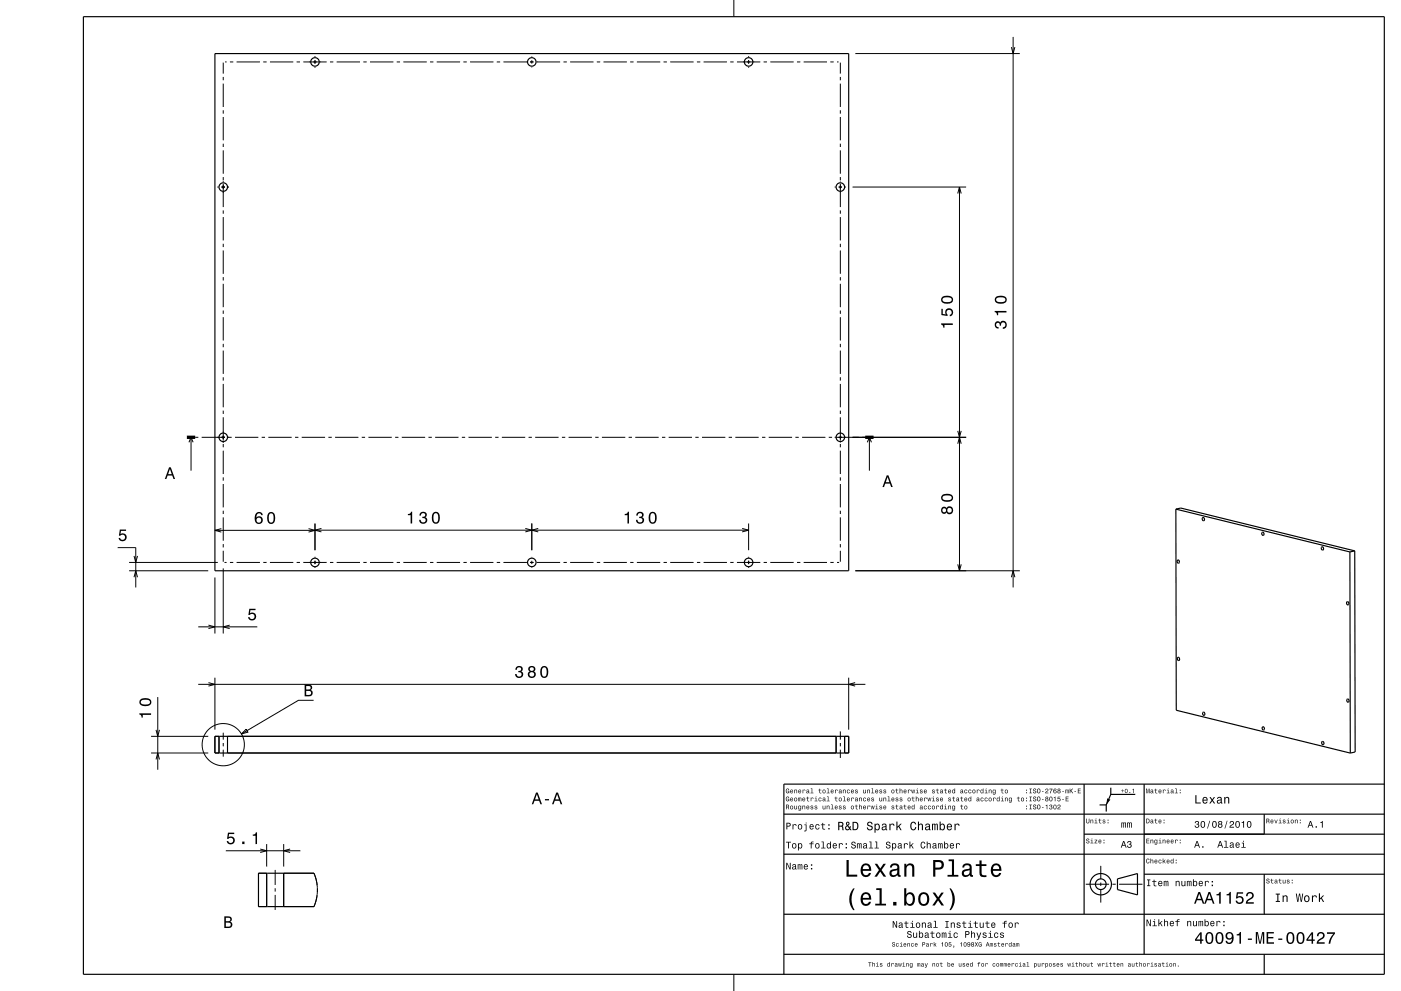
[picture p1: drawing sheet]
<svg xmlns="http://www.w3.org/2000/svg" width="420mm" height="297mm" viewBox="0 0 420 297" stroke-linecap="round" stroke-linejoin="round" font-family="sans-serif">
<g fill="none" stroke="#000" stroke-width=".3">
<path d="M66.9 18.8v3.3M67.5 18.6h.4M68.9 18.6h1M70.9 18.6h7M78.9 18.6h1M80.9 18.6h7M88.9 18.6h1M90.9 18.6h7M94.4 16.9v.2M94.4 18.1v1M98.9 18.6h1M100.9 18.6h7"/>
<path d="M108.9 18.6h1M110.9 18.6h7M118.9 18.6h1M120.9 18.6h7M128.9 18.6h1M130.9 18.6h7M138.9 18.6h1M140.9 18.6h7M148.9 18.6h1M150.9 18.6h7M158.9 18.6h1M159.4 16.9v.2"/>
<path d="M159.4 18.1v1M160.9 18.6h7M168.9 18.6h1M170.9 18.6h7M178.9 18.6h1M180.9 18.6h7M188.9 18.6h1M190.9 18.6h7M198.9 18.6h1M200.9 18.6h7M208.9 18.6h1M210.9 18.6h7"/>
<path d="M218.9 18.6h1M220 0v5M220.9 18.6h7M224.4 16.9v.2M224.4 18.1v1M228.9 18.6h1M230.9 18.6h7M238.9 18.6h1M240.9 18.6h7M248.9 18.6h1M250.9 18.6h.5M251.9 18.8v3.3"/>
<path d="M256.4 16.1h49.3M303.2 14.1l.5 2 .5-2M303.7 11.1v165M66.9 23.1v1M66.9 25.1v7M66.9 33.1v1M66.9 35.1v7M94.4 20.1v.1M159.4 20.1v.1M224.4 20.1v.1M251.9 23.1v1M251.9 25.1v7"/>
<path d="M251.9 33.1v1M251.9 35.1v7M65.3 56.1h.1M66.4 56.1h1M66.9 43.1v1M66.9 45.1v7M66.9 53.1v1M66.9 54.4v.2M66.9 55.1v7M68.4 56.1h.2M250.3 56.1h.1M251.4 56.1h1"/>
<path d="M251.9 43.1v1M251.9 45.1v7M251.9 53.1v1M251.9 54.4v.2M251.9 55.1v7M253.4 56.1h.2M255.6 56.1h34M287.1 58l.5-1.9 .6 1.9M287.6 56.1v115M66.9 63.1v1M66.9 65.1v7M66.9 73.1v1"/>
<path d="M66.9 75.1v7M251.9 63.1v1M251.9 65.1v7M251.9 73.1v1M251.9 75.1v7M66.9 83.1v1M66.9 85.1v7M66.9 93.1v1M66.9 95.1v7M251.9 83.1v1M251.9 85.1v7M251.9 93.1v1"/>
<path d="M251.9 95.1v7M66.9 103.1v1M66.9 105.1v7M66.9 113.1v1M66.9 115.1v7M251.9 103.1v1M251.9 105.1v7M251.9 113.1v1M251.9 115.1v7M56.6 132.6l.7-1.5 .6 1.5M57.3 131.1v10M58.5 131.1h1"/>
<path d="M60.5 131.1h7M66.9 123.1v1M66.9 125.1v7M66.9 132.6v.1M66.9 133.1v1M66.9 135.1v7M68.4 131.1h1.1M70.5 131.1h7M78.5 131.1h1M80.5 131.1h7M88.5 131.1h1M90.5 131.1h7"/>
<path d="M98.5 131.1h1M100.5 131.1h7M108.5 131.1h1M110.5 131.1h7M118.5 131.1h1M120.5 131.1h7M128.5 131.1h1M130.5 131.1h7M138.5 131.1h1M140.5 131.1h7M148.5 131.1h1M150.5 131.1h7"/>
<path d="M158.5 131.1h1M160.5 131.1h7M168.5 131.1h1M170.5 131.1h7M178.5 131.1h1M180.5 131.1h7M188.5 131.1h1M190.5 131.1h7M198.5 131.1h1M200.5 131.1h7M208.5 131.1h1M210.5 131.1h7"/>
<path d="M218.5 131.1h1M220.5 131.1h7M228.5 131.1h1M230.5 131.1h7M238.5 131.1h1M240.5 131.1h7M248.5 131.1h1M250.3 131.1h39.3M251.9 123.1v1M251.9 125.1v7M251.9 132.6v.1M251.9 133.1v1"/>
<path d="M251.9 135.1v7M260 132.6l.6-1.5 .7 1.5M260.6 131.1v10M287.1 129.1l.5 2 .6-2M287.1 133l.5-1.9 .6 1.9M64.4 158.9h30M66.4 158.4l-2 .5 2 .6M66.9 143.1v1M66.9 145.1v7M66.9 153.1v1M66.9 155.1v7M92.5 158.4l1.9 .5-1.9 .6"/>
<path d="M94.4 156.9v8M94.4 158.9h130M96.4 158.4l-2 .5 2 .5M157.5 158.4l1.9 .5-1.9 .5M159.4 156.9v8M161.4 158.4l-2 .5 2 .5M222.5 158.4l1.9 .5-1.9 .5M224.4 156.9v8M251.9 143.1v1M251.9 145.1v7M251.9 153.1v1M251.9 155.1v7"/>
<path d="M35.3 164.1h5.4v12M38.7 171.1h23.7M38.7 168.6h26.6M40.2 173l.5-1.9 .5 1.9M40.2 166.6l.5 2 .5-2M64.4 173.1v16.8M66.9 163.1v1M66.9 165.1v3.2M66.9 170.3v19.6M67.3 168.6h.6M68.9 168.6h1M70.9 168.6h7"/>
<path d="M78.9 168.6h1M80.9 168.6h7M88.9 168.6h1M90.9 168.6h7M94.4 166.9v.2M94.4 168.1v1M94.4 170.1v.1M98.9 168.6h1M100.9 168.6h7M108.9 168.6h1M110.9 168.6h7M118.9 168.6h1"/>
<path d="M120.9 168.6h7M128.9 168.6h1M130.9 168.6h7M138.9 168.6h1M140.9 168.6h7M148.9 168.6h1M150.9 168.6h7M158.9 168.6h1M159.4 166.9v.2M159.4 168.1v1M159.4 170.1v.1M160.9 168.6h7"/>
<path d="M168.9 168.6h1M170.9 168.6h7M178.9 168.6h1M180.9 168.6h7M188.9 168.6h1M190.9 168.6h7M198.9 168.6h1M200.9 168.6h7M208.9 168.6h1M210.9 168.6h7M218.9 168.6h1M220.9 168.6h7"/>
<path d="M224.4 166.9v.2M224.4 168.1v1M224.4 170.1v.1M228.9 168.6h1M230.9 168.6h7M238.9 168.6h1M240.9 168.6h7M248.9 168.6h1M250.9 168.6h.7M251.9 163.1v1M251.9 165.1v3.2M256.4 171.1h49.3"/>
<path d="M287.1 169.1l.5 2 .6-2M303.2 173l.5-1.9 .5 1.9M59.4 187.9h17.7M62.5 187.3l1.9 .6-1.9 .5M68.9 187.3l-2 .6 2 .5M46.8 218.7l.5 2 .5-2M47.3 208.9v21.8M59.4 205.1h200M62.5 204.6l1.9 .5-1.9 .5M64.4 203.1v15.6M66.9 219.6v2.1M73.8 218.5l.5 .9-1.9 .6z"/>
<path d="M94 209.9h-4.5l-17.1 10.1M251.9 219.2v2.5M254.4 203.1v15.6M256.4 204.6l-2 .5 2 .5M45.3 220.7h17.1M45.3 225.7h17.1M46.8 227.6l.5-1.9 .5 1.9M64.4 220.7h1.3v5h-1.3zM66.9 222.7v1M66.9 224.7v2.1M68.2 220.7h182.5v5h-182.5zM251.9 222.7v1"/>
<path d="M251.9 224.7v2.5M253.2 220.7h1.2v5h-1.2zM67.7 255h22.3M78 254.5l1.9 .5-1.9 .5M79.9 253v6.7M85 253v6.7M87 254.5l-2 .5 2 .5M330 259.5v4M77.5 261.7h2.4v10h-2.4zM82.5 260.7v4.5M82.5 266.2v1M82.5 268.2v4.5"/>
<path d="M94.1 261.7l1 3.6M94.1 261.7h-9.1v10h9.1M94.1 261.7a12.7 12.7 0 0 1 1 5.6M95 268.3l-.9 3.4M95.1 267.3l-.3 2.6-.7 1.8M95.2 266.3l-.1 1M325.5 265h7M330 264.5v1M330 266.5v4M333.5 265h1M335.5 265h7M220 292v5"/>
<circle cx="66.9" cy="223.2" r="6.3"/>
</g>
<g fill="none" stroke="#000" stroke-width=".35">
<path d="M25 5h390v287h-390zM64.4 16.1h190v155h-190zM352.5 152.6l1.5-.3 52.1 12.8M352.5 152.6l.1 60.3 52.2 12.8M352.5 152.6l52.2 12.8M360.5 155.2a.46 .46 0 0 1 .6 .3 .46 .46 0 0 1-.4 .6l-.3-.4zM378.3 159.6a.46 .46 0 0 1 .6 .3 .46 .46 0 0 1-.4 .6l-.2-.4zM353 167.9a.44 .44 0 0 1 .6 .3 .44 .44 0 0 1-.5 .5zM396.2 164a.46 .46 0 0 1 .6 .3 .46 .46 0 0 1-.4 .5l-.3-.3zM404.7 165.4l.1 60.3M406.1 165.1l.2 60.3-1.5 .3M406.1 165.1l-1.4 .3"/>
<path d="M353 197.1a.46 .46 0 0 1 .6 .3 .46 .46 0 0 1-.4 .6l-.2-.4zM403.8 180.4a.43 .43 0 0 1 .6 .3 .43 .43 0 0 1-.5 .5zM360.6 213.5a.46 .46 0 0 1 .6 .3 .46 .46 0 0 1-.4 .6l-.2-.3zM378.5 217.9a.44 .44 0 0 1 .6 .3 .44 .44 0 0 1-.5 .5zM403.8 209.6a.46 .46 0 0 1 .6 .3 .46 .46 0 0 1-.4 .5l-.2-.3zM64.4 220.7h190v5h-190zM65.7 220.7v5M68.2 220.7v5M250.7 220.7v5M253.2 220.7v5M325 235v39M333 236.1v2"/>
<path d="M340.3 238.1h-7.3l-1.4 3.1M343 235v51M396.3 222.3a.44 .44 0 0 1 .6 .3 .44 .44 0 0 1-.5 .5zM415 235h-180v57M235 256h180M235 244h180M325 250h90M329.6 241.2h2M331.6 241.2v2M379 244v6M79.9 261.7v10M85 261.7v10"/>
<path d="M94.1 261.7h-16.6v10h16.6M235 274h180M335 263.4l6-1.6v6.4l-6-1.6zM343 262h72M379 262v12M235 286h180M379 286v6"/>
<circle cx="94.4" cy="18.6" r="1.27"/>
<circle cx="159.4" cy="18.6" r="1.27"/>
<circle cx="224.4" cy="18.6" r="1.27"/>
<circle cx="66.9" cy="56.1" r="1.27"/>
<circle cx="251.9" cy="56.1" r="1.27"/>
<circle cx="66.9" cy="131.1" r="1.28"/>
<circle cx="251.9" cy="131.1" r="1.28"/>
<circle cx="94.4" cy="168.6" r="1.28"/>
<circle cx="159.4" cy="168.6" r="1.27"/>
<circle cx="224.4" cy="168.6" r="1.27"/>
<circle cx="330" cy="265" r="3.2"/>
<circle cx="330" cy="265" r="1.6"/>
</g>
<path d="M56 131.1h2.5M259.4 131.1h2.5" fill="none" stroke="#000" stroke-width="1" stroke-linecap="butt"/>
<g fill="#000">
<path d="M282.1 96.9v.4a.77 .77 0 0 1 .7 .9h.3v-.8h2.5v-.5zM282.2 92.6v1.8l1.9 .3v-.4a.8 .8 0 0 1-.3-1.2 .8 .8 0 0 1 1.3 0 .8 .8 0 0 1-.4 1.2v.5a1.21 1.21 0 0 0 1.1-1.5 1.21 1.21 0 0 0-1.7-.8 1.21 1.21 0 0 0-.5 1.7l-1-.1v-1.5zM282.6 88.9a1.13 1.13 0 0 0-.4 1.2 1.13 1.13 0 0 0 .9 .9 1.9 1.9 0 0 0 2.6-1.2 2.04 2.04 0 0 0-3.1-.9zM282.6 89.5a2.38 2.38 0 0 1 2.6 0v.7a2.38 2.38 0 0 1-2.6 0z" fill-rule="evenodd"/>
<path d="M298.5 96.5a1.17 1.17 0 0 0-.2 1.3 1.17 1.17 0 0 0 1.1 .7v-.5a.62 .62 0 0 1-.8-.3 .62 .62 0 0 1 .3-.8 .62 .62 0 0 1 .8 .2v.5h.4a.72 .72 0 0 1 .4-.9 .72 .72 0 0 1 1 .4 .72 .72 0 0 1-.5 .9l-.4 .1v.5a1.18 1.18 0 0 0 1.2-1.6 1.18 1.18 0 0 0-1.8-.5l-.1 .2a.86 .86 0 0 0-1.4-.2zM298.2 93.2v.3a.77 .77 0 0 1 .7 1h.3v-.8h2.5v-.5zM298.7 88.9a1.13 1.13 0 0 0-.5 1.2 1.13 1.13 0 0 0 1 .9 1.9 1.9 0 0 0 2.6-1.2 2.04 2.04 0 0 0-3.1-.9zM298.7 89.5a2.38 2.38 0 0 1 2.6 0v.7a2.38 2.38 0 0 1-2.6 0z" fill-rule="evenodd"/>
<path d="M50.7 140.1l-1.3 3.5h.5l.3-1.1h1.4l.4 1.1h.5l-1.3-3.5zM50.9 140.6l.6 1.5h-1.1z" fill-rule="evenodd"/>
<path d="M76.9 153.7a2.39 2.39 0 0 0 .2 3.2 1.16 1.16 0 0 0 1.5-.3 1.16 1.16 0 0 0-.2-1.5 1.16 1.16 0 0 0-1.6 0 1.02 1.02 0 0 1 .9-1.3l.4 .2 .2 .4h.5a1.11 1.11 0 0 0-.8-.9 1.11 1.11 0 0 0-1.1 .2zM76.8 155.9a.75 .75 0 0 1 1.5 0 .75 .75 0 0 1-1.5 0zM80.4 153.9a2.02 2.02 0 0 0 .9 3.1 2.04 2.04 0 0 0 .9-3.1 1.11 1.11 0 0 0-1.8 0zM81 153.9h.6a2.38 2.38 0 0 1 0 2.6h-.6a2.38 2.38 0 0 1 0-2.6z" fill-rule="evenodd"/>
<path d="M122.3 154v.4h.8v2.5h.5v-3.5h-.4a.77 .77 0 0 1-.9 .6zM126 153.7l-.3 .8h.5a.62 .62 0 0 1 .3-.7 .62 .62 0 0 1 .8 .2 .62 .62 0 0 1-.2 .8l-.5 .1v.4a.72 .72 0 0 1 1 .4 .72 .72 0 0 1-.5 .9 .72 .72 0 0 1-.9-.5l-.1-.3h-.4a1.18 1.18 0 0 0 1.5 1.2 1.18 1.18 0 0 0 .6-1.8l-.3-.2a1.01 1.01 0 0 0 .1-1.5 1.01 1.01 0 0 0-1.6 .2zM129.8 153.8a2.02 2.02 0 0 0 .9 3.2 2.03 2.03 0 0 0 .9-3.2 1.11 1.11 0 0 0-1.8 0zM130.3 153.9h.7a2.38 2.38 0 0 1 0 2.6h-.7a2.38 2.38 0 0 1 0-2.6z" fill-rule="evenodd"/>
<path d="M187.3 154v.4h.8v2.5h.5v-3.5h-.4a.78 .78 0 0 1-.9 .6zM191 153.7l-.3 .8h.5a.62 .62 0 0 1 .3-.7 .62 .62 0 0 1 .8 .2 .62 .62 0 0 1-.2 .8l-.5 .1v.4a.72 .72 0 0 1 1 .4 .72 .72 0 0 1-.5 .9 .72 .72 0 0 1-.9-.5l-.1-.3h-.4a1.18 1.18 0 0 0 1.5 1.2 1.18 1.18 0 0 0 .6-1.8l-.3-.2a1.01 1.01 0 0 0 .1-1.5 1.01 1.01 0 0 0-1.6 .2zM194.8 153.8a2.01 2.01 0 0 0 .9 3.2 2.03 2.03 0 0 0 .9-3.2 1.11 1.11 0 0 0-1.8 0zM195.3 153.9h.7a2.38 2.38 0 0 1 0 2.6h-.7a2.37 2.37 0 0 1 0-2.6z" fill-rule="evenodd"/>
<path d="M265.8 142.5l-1.2 3.5h.4l.4-1.1h1.4l.4 1.1h.4l-1.3-3.5zM266.1 143l.5 1.5h-1.1z" fill-rule="evenodd"/>
<path d="M282.4 152.1a1 1 0 0 0-.1 1.5 1 1 0 0 0 1.5 0 1.09 1.09 0 0 0 1.6 .1 1.09 1.09 0 0 0 0-1.6 1.09 1.09 0 0 0-1.6 .2l-.8-.5zM284 152.9a.71 .71 0 0 1 1.4 0 .71 .71 0 0 1-1.4 0zM282.5 152.9a.6 .6 0 0 1 1.2 0 .6 .6 0 0 1-1.2 0zM282.6 148.3a1.13 1.13 0 0 0-.4 1.2 1.13 1.13 0 0 0 .9 .8 1.9 1.9 0 0 0 2.6-1.1 2.03 2.03 0 0 0-3.1-.9zM282.6 148.9a2.38 2.38 0 0 1 2.6 0v.6a2.37 2.37 0 0 1-2.6 0z" fill-rule="evenodd"/>
<path d="M35.9 158.7h1.9v.4h-1.5l-.2 1a1.21 1.21 0 0 1 1.8 .5 1.21 1.21 0 0 1-.9 1.7 1.21 1.21 0 0 1-1.5-1.1h.5a.8 .8 0 0 0 1.2 .4 .8 .8 0 0 0 .1-1.3 .8 .8 0 0 0-1.2 .3h-.5z" fill-rule="evenodd"/>
<path d="M74.7 182.4h1.9v.5h-1.5l-.2 .9a1.21 1.21 0 0 1 1.8 .6 1.21 1.21 0 0 1-.8 1.6 1.21 1.21 0 0 1-1.5-1h.4a.8 .8 0 0 0 1.2 .3 .8 .8 0 0 0 .1-1.2 .8 .8 0 0 0-1.2 .2h-.4z" fill-rule="evenodd"/>
<path d="M41.8 213.8v.3a.78 .78 0 0 1 .6 1h.4v-.9h2.5v-.4zM42.2 209.5a1.13 1.13 0 0 0-.4 1.2 1.13 1.13 0 0 0 1 .9 1.9 1.9 0 0 0 2.6-1.2 2.03 2.03 0 0 0-3.2-.9zM42.3 210.1a2.38 2.38 0 0 1 2.6 0v.7a2.37 2.37 0 0 1-2.6 0z" fill-rule="evenodd"/>
<path d="M91.3 205.2v3.5h1.3a.98 .98 0 0 0 1.1-.7 .98 .98 0 0 0-.6-1.2 .86 .86 0 0 0 .5-1 .86 .86 0 0 0-1-.6zM91.8 205.6h.7a.53 .53 0 0 1 .6 .5 .53 .53 0 0 1-.6 .5h-.7zM91.8 207.1h.7a.61 .61 0 0 1 .8 .5 .61 .61 0 0 1-.7 .7h-.8z" fill-rule="evenodd"/>
<path d="M154.8 199.9l-.3 .8h.5a.62 .62 0 0 1 .3-.7 .62 .62 0 0 1 .8 .2 .62 .62 0 0 1-.2 .9h-.5v.4a.72 .72 0 0 1 .9 .4 .72 .72 0 0 1-.5 .9 .72 .72 0 0 1-.9-.5v-.3h-.5a1.18 1.18 0 0 0 1.5 1.2 1.18 1.18 0 0 0 .6-1.8l-.2-.2a1.01 1.01 0 0 0 0-1.5 1.01 1.01 0 0 0-1.5 .2zM158.6 199.8l-.2 .3a.8 .8 0 0 0 .4 1.1 1.09 1.09 0 0 0-.2 1.6 1.09 1.09 0 0 0 1.6 0 1.09 1.09 0 0 0-.1-1.6 .95 .95 0 0 0 .2-1.3 .95 .95 0 0 0-1.3-.3zM158.7 202.1a.71 .71 0 0 1 1.4 0 .71 .71 0 0 1-1.4 0zM158.8 200.6a.6 .6 0 0 1 1.2 0 .6 .6 0 0 1-1.2 0zM162.3 200a2.02 2.02 0 0 0 .9 3.2 2.03 2.03 0 0 0 .9-3.2 1.11 1.11 0 0 0-1.8 0zM162.8 200.1h.7a2.37 2.37 0 0 1 0 2.6h-.7a2.38 2.38 0 0 1 0-2.6z" fill-rule="evenodd"/>
<path d="M235.7 236.5a.67 .67 0 0 0-.2 .9 .67 .67 0 0 0 .9 .3h.2v-.7h-.5v.2h.3l-.2 .4a.49 .49 0 0 1-.5-.6 .49 .49 0 0 1 .7-.4l.2 .2-.3-.5zM237 236.8a.54 .54 0 0 0-.1 .8 .54 .54 0 0 0 .8 0l.1-.2a.37 .37 0 0 1-.5 .2 .37 .37 0 0 1-.2-.3l.7-.1-.3-.5zM237.1 236.9l.3-.1 .2 .3h-.5zM238.1 236.7v1h.2v-.6a.25 .25 0 0 1 .2-.3 .25 .25 0 0 1 .3 .3v.6h.2v-.7a.36 .36 0 0 0-.3-.4 .36 .36 0 0 0-.4 .2zM239.4 236.8a.53 .53 0 0 0-.1 .8 .53 .53 0 0 0 .8 0l.1-.2a.37 .37 0 0 1-.4 .2 .37 .37 0 0 1-.3-.3l.7-.1-.3-.5zM239.6 236.9l.3-.1 .1 .3h-.5zM240.6 236.7v1h.2l.1-.8 .6 .1a.36 .36 0 0 0-.3-.4 .36 .36 0 0 0-.4 .2zM241.9 236.7l-.1 .3 .5-.2 .1 .3a.39 .39 0 0 0-.6 .1 .39 .39 0 0 0 .3 .6l.3-.2 .3 .1-.1-.8-.3-.3zM241.9 237.4a.25 .25 0 0 1 .5 0 .25 .25 0 0 1-.5 0zM243 236.3l.3 .1v1.2l-.3 .1h.9l-.4-.1v-1.3zM245.6 236.4v.3l-.3 .1h.3l.1 .9 .5 .1-.4-.4v-.6l.4-.1h-.4v-.3zM246.6 237.2a.53 .53 0 0 0 1 0 .53 .53 0 0 0-1 0zM246.8 236.9l.1-.1a.37 .37 0 0 1 .4 .4 .37 .37 0 0 1-.5 .3zM247.9 236.3l.3 .1v1.2l-.4 .1h.9l-.3-.1v-1.3zM249.1 236.8a.53 .53 0 0 0 0 .8 .53 .53 0 0 0 .7 0l.1-.2a.37 .37 0 0 1-.4 .2 .37 .37 0 0 1-.3-.3l.7-.1-.2-.5zM249.3 236.9l.3-.1 .1 .3h-.5zM250.3 236.7v1h.2l.1-.8 .6 .1a.36 .36 0 0 0-.3-.4 .36 .36 0 0 0-.4 .2zM251.6 236.7l-.1 .3 .5-.2 .1 .3a.39 .39 0 0 0-.6 .1 .39 .39 0 0 0 .3 .6l.3-.2 .3 .1-.1-.8-.2-.3zM251.6 237.4a.25 .25 0 0 1 .5 0 .25 .25 0 0 1-.5 0zM252.7 236.7v1h.2v-.6a.25 .25 0 0 1 .2-.3 .25 .25 0 0 1 .3 .3v.6h.1v-.7a.36 .36 0 0 0-.2-.4 .36 .36 0 0 0-.4 .2zM254 236.8a.53 .53 0 0 0-.1 .8 .53 .53 0 0 0 .8-.1l-.1-.1a.3 .3 0 0 1-.4 0 .3 .3 0 0 1-.1-.4 .3 .3 0 0 1 .5 0h.2l-.3-.3zM255.2 236.8a.53 .53 0 0 0-.1 .8 .53 .53 0 0 0 .8 0l.1-.2a.37 .37 0 0 1-.4 .2 .37 .37 0 0 1-.3-.3l.7-.1-.3-.5zM255.4 236.9l.3-.1 .1 .3h-.5zM256.4 236.7v.4l.6 .3-.2 .2-.5-.2a.39 .39 0 0 0 .6 .4 .39 .39 0 0 0 .1-.6l-.5-.3 .2-.1 .5 .1-.2-.2zM258.8 236.7v.7a.35 .35 0 0 0 .2 .4 .35 .35 0 0 0 .4-.2l.2 .1v-1h-.2v.7l-.3 .2-.2-.1v-.8zM260 236.7v1h.2v-.6a.25 .25 0 0 1 .2-.3 .25 .25 0 0 1 .2 .3v.6h.2v-.7a.35 .35 0 0 0-.2-.4 .35 .35 0 0 0-.5 .2zM261.3 236.3l.2 .1v1.2l-.3 .1h.9l-.4-.1v-1.3zM262.5 236.8a.54 .54 0 0 0-.1 .8 .54 .54 0 0 0 .8 0l.1-.2a.37 .37 0 0 1-.5 .2 .37 .37 0 0 1-.2-.3l.7-.1-.3-.5zM262.6 236.9l.3-.1 .2 .3h-.5zM263.7 236.7v.4l.6 .3-.3 .2-.4-.2a.39 .39 0 0 0 .5 .4 .39 .39 0 0 0 .2-.6l-.5-.3 .2-.1 .4 .1-.1-.2zM265 236.7l-.1 .4 .6 .3-.2 .2-.5-.2a.39 .39 0 0 0 .6 .4 .39 .39 0 0 0 .1-.6l-.5-.3 .2-.1 .5 .1-.2-.2zM267.2 237.2a.55 .55 0 0 0 1.1 0 .55 .55 0 0 0-1.1 0zM267.5 236.9l.1-.1a.37 .37 0 0 1 .4 .4 .37 .37 0 0 1-.5 .3zM268.7 236.4v.3l-.3 .1h.3l.1 .9 .5 .1-.4-.4v-.6l.4-.1h-.4v-.3zM269.7 236.3v1.4h.2v-.6a.25 .25 0 0 1 .2-.3 .25 .25 0 0 1 .3 .3v.6h.1v-.7a.35 .35 0 0 0-.2-.4 .35 .35 0 0 0-.4 .2v-.5zM271 236.8a.53 .53 0 0 0-.1 .8 .53 .53 0 0 0 .8 0l.1-.2a.37 .37 0 0 1-.5 .2 .37 .37 0 0 1-.2-.3l.7-.1-.3-.5zM271.1 236.9l.3-.1 .2 .3h-.5zM272.2 236.7v1h.2v-.8l.6 .1a.36 .36 0 0 0-.2-.4 .36 .36 0 0 0-.4 .2zM273.2 236.7l.2 1h.2l.2-.9 .1 .9h.2l.3-1h-.2l-.2 .9-.2-.9h-.1l-.2 .9-.2-.9zM274.6 236.7l.3 .1v.8l-.3 .1h.9l-.4-.1v-.9zM274.9 236.3l.2 .2zM275.9 236.7v.4l.5 .3-.2 .2-.4-.2a.39 .39 0 0 0 .5 .4 .39 .39 0 0 0 .1-.6l-.4-.3 .2-.1 .4 .1-.1-.2zM277.1 236.8a.54 .54 0 0 0-.1 .8 .54 .54 0 0 0 .8 0v-.2a.37 .37 0 0 1-.4 .2 .37 .37 0 0 1-.3-.3l.7-.1-.2-.5zM277.2 236.9l.3-.1 .2 .3h-.6zM279.5 236.7v.4l.6 .3-.3 .2-.4-.2a.39 .39 0 0 0 .5 .4 .39 .39 0 0 0 .2-.6l-.5-.3 .2-.1 .4 .1-.1-.2zM280.9 236.4v.3l-.3 .1h.3v.9l.5 .1-.4-.4v-.6l.4-.1h-.4v-.3zM282 236.7l-.2 .3 .5-.2 .1 .3a.39 .39 0 0 0-.6 .1 .39 .39 0 0 0 .3 .6l.6-.2-.2-.9zM282 237.4a.25 .25 0 0 1 .5 0 .25 .25 0 0 1-.5 0zM283.3 236.4v.3l-.3 .1h.3l.1 .9 .5 .1-.4-.4v-.6l.4-.1h-.4v-.3zM284.4 236.8a.53 .53 0 0 0-.1 .8 .53 .53 0 0 0 .8 0v-.2a.37 .37 0 0 1-.4 .2 .37 .37 0 0 1-.3-.3l.7-.1-.2-.5zM284.5 236.9l.3-.1 .1 .3h-.5zM285.5 236.8a.51 .51 0 0 0-.1 .7 .51 .51 0 0 0 .7 .1l.2 .1v-1.4h-.2v.5l-.3-.2zM285.7 236.9l.1-.1a.36 .36 0 0 1 .3 .4 .36 .36 0 0 1-.4 .3zM288 236.7l-.1 .3 .5-.2 .1 .3a.39 .39 0 0 0-.6 .1 .39 .39 0 0 0 .3 .6l.6-.2-.2-.9zM288.1 237.4a.24 .24 0 0 1 .4 0 .24 .24 0 0 1-.4 0zM289.2 236.8a.53 .53 0 0 0-.1 .8 .53 .53 0 0 0 .9-.1l-.2-.1a.3 .3 0 0 1-.4 0 .3 .3 0 0 1 0-.4 .3 .3 0 0 1 .4 0h.2l-.3-.3zM290.4 236.8a.53 .53 0 0 0 0 .8 .53 .53 0 0 0 .8-.1l-.2-.1a.3 .3 0 0 1-.4 0 .3 .3 0 0 1 0-.4 .3 .3 0 0 1 .4 0h.2l-.3-.3zM291.5 237.2a.55 .55 0 0 0 1.1 0 .55 .55 0 0 0-1.1 0zM291.8 236.9v-.1a.37 .37 0 0 1 .5 .4 .37 .37 0 0 1-.5 .3zM292.8 236.7v1h.2l.1-.8 .6 .1a.36 .36 0 0 0-.3-.4 .36 .36 0 0 0-.4 .2zM294 236.8a.51 .51 0 0 0-.1 .7 .51 .51 0 0 0 .7 .1l.2 .1v-1.4h-.1v.5l-.4-.2zM294.2 236.9l.1-.1a.36 .36 0 0 1 .3 .4 .36 .36 0 0 1-.4 .3zM295.3 236.7l.3 .1v.8l-.4 .1h.9l-.4-.1v-.9zM295.6 236.3l.1 .2zM296.4 236.7v1h.2v-.6a.25 .25 0 0 1 .2-.3 .25 .25 0 0 1 .3 .3v.6h.2v-.7a.35 .35 0 0 0-.3-.4 .35 .35 0 0 0-.4 .2zM297.7 236.8a.51 .51 0 0 0-.1 .7 .51 .51 0 0 0 .7 .1 .38 .38 0 0 1-.2 .4 .38 .38 0 0 1-.5-.2 .44 .44 0 0 0 .5 .4 .44 .44 0 0 0 .4-.5v-1zM297.8 236.9l.1-.1a.36 .36 0 0 1 .4 .4 .36 .36 0 0 1-.5 .3zM300.3 236.4v.3l-.3 .1h.3l.1 .9 .5 .1-.4-.4v-.6l.4-.1h-.4v-.3zM301.2 237.2a.55 .55 0 0 0 1.1 0 .55 .55 0 0 0-1.1 0zM301.5 236.9l.1-.1a.37 .37 0 0 1 .4 .4 .37 .37 0 0 1-.5 .3zM307.6 237.4v.3h.3v-.3zM307.6 236.7v.3h.3v-.3zM308.6 236.3l.3 .2v1.1l-.3 .1h.7l-.2-.1v-1.1l.2-.2zM309.8 236.4a.56 .56 0 0 0 .1 .7 .56 .56 0 0 0 .6 .2 .31 .31 0 0 1-.3 .3 .31 .31 0 0 1-.3-.3h-.2a.5 .5 0 0 0 .5 .5 .5 .5 0 0 0 .5-.6 .5 .5 0 0 0-.7-.3 .26 .26 0 0 1 .2-.4 .26 .26 0 0 1 .3 .3l.1-.2-.2-.3zM311 236.5a.66 .66 0 0 0-.1 .9 .66 .66 0 0 0 .9 .2 .66 .66 0 0 0 .1-.9 .66 .66 0 0 0-.9-.2zM311.3 236.5a.54 .54 0 0 1 .4 .5 .54 .54 0 0 1-.4 .6l-.2-.6zM312.4 237.1v.2h.5v-.2zM313.5 236.5l-.1 .3h.2a.3 .3 0 0 1 .3-.3 .3 .3 0 0 1 .3 .4 .3 .3 0 0 1-.4 .2l-.5 .6h1v-.1h-.8l.2-.2a.52 .52 0 0 0 .6-.5 .52 .52 0 0 0-.7-.5zM314.6 236.4v.2h.7l-.5 .8v.3h.2l.5-1.3zM316 236.4a.64 .64 0 0 0-.2 1 .64 .64 0 0 0 .9 .1l-.1-.5h-.6v-.2a.41 .41 0 0 1 .4-.3 .41 .41 0 0 1 .3 .2l-.2-.3zM316 237.3a.3 .3 0 0 1 .6 0 .3 .3 0 0 1-.6 0zM317.2 236.4v.6a.44 .44 0 0 0-.1 .6 .44 .44 0 0 0 .7 0 .44 .44 0 0 0-.1-.6 .4 .4 0 0 0 .1-.6 .4 .4 0 0 0-.6 0zM317.2 237.4a.3 .3 0 0 1 .6 0 .3 .3 0 0 1-.6 0zM317.2 236.7a.25 .25 0 0 1 .5 0 .25 .25 0 0 1-.5 0zM318.4 237.1v.2h.5v-.2zM319.4 236.7v1h.2l.1-.9 .1 .9 .3-.9 .1 .9h.2l-.1-1.1zM320.7 236.3v1.4h.2l.1-.6 .5 .6h.2l-.5-.8 .5-.6h-.2l-.6 .7v-.7zM322.1 237.1v.2h.5v-.2zM323.1 236.3v1.4h.9v-.1h-.7v-.5h.6v-.2h-.6v-.4h.7v-.2z" fill-rule="evenodd"/>
<path d="M235.7 238.9a.67 .67 0 0 0-.2 .9 .67 .67 0 0 0 .9 .3h.2v-.7h-.5l.3 .2-.2 .4a.49 .49 0 0 1-.5-.6 .49 .49 0 0 1 .7-.4l.2 .2-.3-.5zM237 239.2a.54 .54 0 0 0-.1 .8 .54 .54 0 0 0 .8 0l.1-.2a.37 .37 0 0 1-.5 .2 .37 .37 0 0 1-.2-.3l.7-.1-.3-.5zM237.1 239.3l.3-.1 .2 .3h-.5zM238.1 239.6a.53 .53 0 0 0 1 0 .53 .53 0 0 0-1 0zM238.3 239.3a.33 .33 0 0 1 .5 .1 .33 .33 0 0 1-.1 .4 .33 .33 0 0 1-.4 0zM239.3 239.1v1h.1l.2-.9 .1 .9 .3-.9 .1 .9h.1l-.1-1.1zM240.6 239.2a.53 .53 0 0 0 0 .8 .53 .53 0 0 0 .7 0l.1-.2a.37 .37 0 0 1-.4 .2 .37 .37 0 0 1-.3-.3l.7-.1-.2-.5zM240.8 239.3l.3-.1 .1 .3h-.5zM242 238.8v.3l-.3 .1h.3l.1 .9 .5 .1-.4-.4v-.6l.4-.1h-.4v-.3zM243 239.1v1h.2l.1-.8 .6 .1a.36 .36 0 0 0-.3-.4 .36 .36 0 0 0-.4 .2zM244.3 239.1l.3 .1v.8l-.4 .1h.9l-.4-.1v-.9zM244.6 238.7l.1 .2zM245.5 239.2a.53 .53 0 0 0-.1 .8 .53 .53 0 0 0 .8-.1l-.1-.1a.3 .3 0 0 1-.4 0 .3 .3 0 0 1-.1-.4 .3 .3 0 0 1 .5 0h.2l-.3-.3zM246.7 239.1l-.1 .3 .5-.2 .1 .3a.39 .39 0 0 0-.6 .1 .39 .39 0 0 0 .3 .6l.4-.2 .2 .1-.1-.8-.2-.3zM246.8 239.8a.24 .24 0 0 1 .4 0 .24 .24 0 0 1-.4 0zM247.9 238.7l.3 .1v1.2l-.4 .1h.9l-.3-.1v-1.3zM250.5 238.8v.3l-.3 .1h.3l.1 .9 .5 .1-.4-.4v-.6l.4-.1h-.4v-.3zM251.4 239.6a.55 .55 0 0 0 1.1 0 .55 .55 0 0 0-1.1 0zM251.7 239.3l.1-.1a.37 .37 0 0 1 .4 .4 .37 .37 0 0 1-.5 .3zM252.8 238.7l.2 .1v1.2l-.3 .1h.9l-.4-.1v-1.3zM254 239.2a.53 .53 0 0 0-.1 .8 .53 .53 0 0 0 .8 0l.1-.2a.37 .37 0 0 1-.5 .2 .37 .37 0 0 1-.2-.3l.7-.1-.3-.5zM254.1 239.3l.3-.1 .2 .3h-.5zM255.2 239.1v1h.2v-.8l.6 .1a.36 .36 0 0 0-.2-.4 .36 .36 0 0 0-.5 .2zM256.4 239.1l-.1 .3 .5-.2 .1 .3a.39 .39 0 0 0-.6 .1 .39 .39 0 0 0 .3 .6l.4-.2 .2 .1-.1-.8-.2-.3zM256.5 239.8a.25 .25 0 0 1 .5 0 .25 .25 0 0 1-.5 0zM257.5 239.1v1h.2v-.7l.3-.2 .2 .9h.2v-.7a.36 .36 0 0 0-.3-.4 .36 .36 0 0 0-.4 .2zM258.9 239.2a.53 .53 0 0 0-.1 .8 .53 .53 0 0 0 .8-.1l-.1-.1a.3 .3 0 0 1-.5 0 .3 .3 0 0 1 0-.4 .3 .3 0 0 1 .5 0h.1l-.2-.3zM260.1 239.2a.53 .53 0 0 0-.1 .8 .53 .53 0 0 0 .8 0v-.2a.37 .37 0 0 1-.4 .2 .37 .37 0 0 1-.3-.3l.7-.1-.2-.5zM260.2 239.3l.3-.1 .2 .3h-.6zM261.3 239.1v.4l.6 .3-.3 .2-.4-.2a.39 .39 0 0 0 .5 .4 .39 .39 0 0 0 .2-.6l-.5-.3 .2-.1 .4 .1-.1-.2zM263.6 239.1v.7a.35 .35 0 0 0 .3 .4 .35 .35 0 0 0 .4-.2l.2 .1v-1h-.2v.7l-.3 .2-.2-.1v-.8zM264.8 239.1v1h.2v-.7l.3-.2 .2 .9h.2v-.7a.35 .35 0 0 0-.3-.4 .35 .35 0 0 0-.4 .2zM266.1 238.7l.3 .1v1.2l-.4 .1h.9l-.3-.1v-1.3zM267.4 239.2a.54 .54 0 0 0-.1 .8 .54 .54 0 0 0 .8 0v-.2a.37 .37 0 0 1-.4 .2 .37 .37 0 0 1-.3-.3l.7-.1-.2-.5zM267.5 239.3l.3-.1 .1 .3h-.5zM268.6 239.1v.4l.6 .3-.3 .2-.4-.2a.39 .39 0 0 0 .5 .4 .39 .39 0 0 0 .1-.6l-.4-.3 .2-.1 .4 .1-.1-.2zM269.8 239.1v.4l.6 .3-.3 .2-.4-.2a.39 .39 0 0 0 .5 .4 .39 .39 0 0 0 .2-.6l-.5-.3 .2-.1 .4 .1-.1-.2zM272.1 239.6a.53 .53 0 0 0 1 0 .53 .53 0 0 0-1 0zM272.3 239.3l.1-.1a.37 .37 0 0 1 .4 .4 .37 .37 0 0 1-.5 .3zM273.6 238.8v.3l-.3 .1h.3v.9l.6 .1-.4-.4v-.6l.4-.1h-.4v-.3zM274.5 238.7v1.4h.2v-.7l.3-.2 .2 .9h.2v-.7a.35 .35 0 0 0-.2-.4 .35 .35 0 0 0-.5 .2v-.5zM275.9 239.2a.53 .53 0 0 0-.1 .8 .53 .53 0 0 0 .8 0v-.2a.37 .37 0 0 1-.4 .2 .37 .37 0 0 1-.3-.3l.7-.1-.2-.5zM276 239.3l.3-.1 .1 .3h-.5zM277 239.1v1h.2l.1-.8 .6 .1a.36 .36 0 0 0-.3-.4 .36 .36 0 0 0-.4 .2zM278 239.1l.3 1h.2l.1-.9 .2 .9h.1l.3-1h-.2l-.1 .9-.2-.9h-.2l-.1 .9-.2-.9zM279.5 239.1l.3 .1v.8l-.4 .1h.9l-.3-.1v-.9zM279.8 238.7l.2 .2zM280.7 239.1v.4l.6 .3-.2 .2-.5-.2a.39 .39 0 0 0 .5 .4 .39 .39 0 0 0 .2-.6l-.5-.3 .2-.1 .4 .1-.1-.2zM281.9 239.2a.54 .54 0 0 0-.1 .8 .54 .54 0 0 0 .8 0l.1-.2a.37 .37 0 0 1-.4 .2 .37 .37 0 0 1-.3-.3l.7-.1-.3-.5zM282.1 239.3l.3-.1 .1 .3h-.5zM284.4 239.1v.4l.5 .3-.2 .2-.4-.2a.39 .39 0 0 0 .5 .4 .39 .39 0 0 0 .1-.6l-.4-.3 .2-.1 .4 .1-.1-.2zM285.7 238.8v.3l-.3 .1h.3l.1 .9 .5 .1-.4-.4v-.6l.4-.1h-.4v-.3zM286.8 239.1l-.1 .3 .5-.2 .1 .3a.39 .39 0 0 0-.6 .1 .39 .39 0 0 0 .3 .6l.6-.2-.2-.9zM286.8 239.8a.25 .25 0 0 1 .5 0 .25 .25 0 0 1-.5 0zM288.1 238.8v.3l-.3 .1h.3l.1 .9 .5 .1-.4-.4v-.6l.4-.1h-.4v-.3zM289.2 239.2a.53 .53 0 0 0-.1 .8 .53 .53 0 0 0 .8 0l.1-.2a.37 .37 0 0 1-.4 .2 .37 .37 0 0 1-.3-.3l.7-.1-.3-.5zM289.4 239.3l.3-.1 .1 .3h-.5zM290.4 239.2a.51 .51 0 0 0-.1 .7 .51 .51 0 0 0 .7 .1l.2 .1v-1.4h-.2v.5l-.3-.2zM290.5 239.3l.1-.1a.36 .36 0 0 1 .4 .4 .36 .36 0 0 1-.5 .3zM292.9 239.1l-.1 .3 .5-.2 .1 .3a.39 .39 0 0 0-.6 .1 .39 .39 0 0 0 .3 .6l.6-.2-.2-.9zM292.9 239.8a.25 .25 0 0 1 .5 0 .25 .25 0 0 1-.5 0zM294.1 239.2a.53 .53 0 0 0-.1 .8 .53 .53 0 0 0 .8-.1l-.1-.1a.3 .3 0 0 1-.5 0 .3 .3 0 0 1 0-.4 .3 .3 0 0 1 .5 0h.1l-.2-.3zM295.3 239.2a.53 .53 0 0 0-.1 .8 .53 .53 0 0 0 .8-.1l-.1-.1a.3 .3 0 0 1-.5 0 .3 .3 0 0 1 0-.4 .3 .3 0 0 1 .5 0h.2l-.3-.3zM296.4 239.6a.53 .53 0 0 0 1 0 .53 .53 0 0 0-1 0zM296.6 239.3l.1-.1a.37 .37 0 0 1 .4 .4 .37 .37 0 0 1-.5 .3zM297.7 239.1v1h.2v-.8l.6 .1a.36 .36 0 0 0-.2-.4 .36 .36 0 0 0-.4 .2zM298.9 239.2a.51 .51 0 0 0-.1 .7 .51 .51 0 0 0 .7 .1l.2 .1v-1.4h-.2v.5l-.3-.2zM299 239.3l.1-.1a.36 .36 0 0 1 .4 .4 .36 .36 0 0 1-.5 .3zM300.1 239.1l.3 .1v.8l-.3 .1h.9l-.4-.1v-.9zM300.4 238.7l.2 .2zM301.3 239.1v1h.1l.1-.7 .2-.2 .2 .9h.2v-.7a.35 .35 0 0 0-.2-.4 .35 .35 0 0 0-.5 .2zM302.5 239.2a.51 .51 0 0 0-.1 .7 .51 .51 0 0 0 .8 .1 .38 .38 0 0 1-.3 .4 .38 .38 0 0 1-.4-.2 .44 .44 0 0 0 .5 .4 .44 .44 0 0 0 .3-.5v-1l-.1 .1-.4-.2zM302.7 239.3l.1-.1a.36 .36 0 0 1 .4 .4 .36 .36 0 0 1-.5 .3zM305.1 238.8v.3l-.3 .1h.3l.1 .9 .5 .1-.4-.4v-.6l.4-.1h-.4v-.3zM306.1 239.6a.53 .53 0 0 0 1 0 .53 .53 0 0 0-1 0zM306.3 239.3l.1-.1a.37 .37 0 0 1 .4 .4 .37 .37 0 0 1-.5 .3zM307.6 239.8v.3h.3v-.3zM307.6 239.1v.3h.3v-.3zM308.6 238.7l.3 .2v1.1l-.3 .1h.7l-.2-.1v-1.1l.2-.2zM309.8 238.8a.56 .56 0 0 0 .1 .7 .56 .56 0 0 0 .6 .2 .31 .31 0 0 1-.3 .3 .31 .31 0 0 1-.3-.3h-.2a.5 .5 0 0 0 .5 .5 .5 .5 0 0 0 .5-.6 .5 .5 0 0 0-.7-.3 .26 .26 0 0 1 .2-.4 .26 .26 0 0 1 .3 .3l.1-.2-.2-.3zM311 238.9a.66 .66 0 0 0-.1 .9 .66 .66 0 0 0 .9 .2 .66 .66 0 0 0 .1-.9 .66 .66 0 0 0-.9-.2zM311.3 238.9a.54 .54 0 0 1 .4 .5 .54 .54 0 0 1-.4 .6l-.2-.6zM312.4 239.5v.2h.5v-.2zM313.5 238.8l-.1 .4 .2 .2a.44 .44 0 0 0-.1 .6 .44 .44 0 0 0 .7 0 .44 .44 0 0 0-.1-.6 .4 .4 0 0 0 0-.6 .4 .4 0 0 0-.6 0zM313.5 239.8a.3 .3 0 0 1 .6 0 .3 .3 0 0 1-.6 0zM313.6 239.1a.25 .25 0 0 1 .5 0 .25 .25 0 0 1-.5 0zM314.7 238.9l-.1 .9 .2 .3a.65 .65 0 0 0 .8-.7 .65 .65 0 0 0-.9-.5zM314.9 238.9a.54 .54 0 0 1 .4 .6 .54 .54 0 0 1-.4 .5l-.1-.5zM315.9 239l.3 .1v1h.2v-1.4zM317.1 238.8l-.1 .7a.38 .38 0 0 1 .6-.1 .38 .38 0 0 1 0 .6l-.6-.2a.48 .48 0 0 0 .6 .4 .48 .48 0 0 0 .3-.7 .48 .48 0 0 0-.7-.2l.1-.4h.6v-.1zM318.4 239.5v.2h.5v-.2zM319.5 238.7v1.4h.9v-.1h-.7v-.5h.6v-.2h-.6v-.4h.7v-.2z" fill-rule="evenodd"/>
<path d="M331.9 239.3l1 .4-1.3 1.5z" fill-rule="evenodd"/>
<path d="M336.5 236.6v.4l-.4 .1h.4l.1 .4v-.4l.4-.1h-.4zM337.3 236.6l-.1 .7 .2 .4a.58 .58 0 0 0 .7-.7 .58 .58 0 0 0-.8-.4zM337.5 236.6a.48 .48 0 0 1 .4 .4 .48 .48 0 0 1-.4 .5zM338.6 237.4v.3h.2v-.3zM339.5 236.6l.3 .2v.9h.1v-1.3z" fill-rule="evenodd"/>
<path d="M343.6 236.3v1.4h.2v-1.2l.2 1.2h.2l.3-1.2v1.2h.1v-1.4h-.2l-.3 1.3-.2-1.3zM345 236.7l-.1 .3 .5-.2 .1 .3a.39 .39 0 0 0-.6 .1 .39 .39 0 0 0 .3 .6l.6-.2-.2-.9zM345.1 237.4a.24 .24 0 0 1 .4 0 .24 .24 0 0 1-.4 0zM346.4 236.4v.3l-.3 .1h.3v.9l.5 .1-.4-.4v-.6l.4-.1h-.4v-.3zM347.4 236.8a.53 .53 0 0 0-.1 .8 .53 .53 0 0 0 .8 0l.1-.2a.37 .37 0 0 1-.4 .2 .37 .37 0 0 1-.3-.3l.7-.1-.3-.5zM347.6 236.9l.3-.1 .1 .3h-.5zM348.6 236.7v1h.2l.1-.8 .6 .1a.36 .36 0 0 0-.3-.4 .36 .36 0 0 0-.4 .2zM349.8 236.7l.3 .1v.8l-.3 .1h.9l-.4-.1v-.9zM350.1 236.3l.2 .2zM351.1 236.7l-.1 .3 .5-.2 .1 .3a.41 .41 0 0 0-.6 .1 .41 .41 0 0 0 .1 .6l.8-.2-.2-.9zM351.1 237.4a.25 .25 0 0 1 .5 0 .25 .25 0 0 1-.5 0zM352.3 236.3l.2 .1v1.2l-.3 .1h.9l-.4-.1v-1.3zM353.7 237.4v.3h.3v-.3zM353.7 236.7v.3h.3v-.3z" fill-rule="evenodd"/>
<path d="M68.3 249.5l-.2 1.9h.4a.8 .8 0 0 1 1.2-.2 .8 .8 0 0 1-.1 1.2 .8 .8 0 0 1-1.2-.3h-.4a1.21 1.21 0 0 0 1.5 1 1.21 1.21 0 0 0 .8-1.6 1.21 1.21 0 0 0-1.8-.6l.2-.9h1.5v-.5zM72.6 252.2v.8h.7v-.8zM75.8 250.1v.4h.8v2.5h.5v-3.6h-.4a.77 .77 0 0 1-.9 .7z" fill-rule="evenodd"/>
<path d="M160.7 237.5l-1.3 3.5h.5l.3-1h1.4l.4 1h.5l-1.3-3.5zM160.9 238l.6 1.6h-1.1zM163.4 239.5v.4h1.2v-.4zM166.8 237.5l-1.3 3.5h.4l.4-1h1.4l.4 1h.5l-1.3-3.5zM167 238l.6 1.6h-1.1z" fill-rule="evenodd"/>
<path d="M235.7 241.1v1.4h.1v-.5a.42 .42 0 0 1 .5 .1 .42 .42 0 0 1 .1 .4h.2l-.2-.6a.39 .39 0 0 0 .1-.5 .39 .39 0 0 0-.4-.3zM235.8 241.3h.3a.24 .24 0 0 1 .3 .3 .24 .24 0 0 1-.3 .2h-.3zM236.9 242a.53 .53 0 0 0 1 0 .53 .53 0 0 0-1 0zM237.1 241.7l.1-.1a.37 .37 0 0 1 .4 .4 .37 .37 0 0 1-.5 .3zM238.1 241.5v.7a.36 .36 0 0 0 .3 .4 .36 .36 0 0 0 .4-.2l.2 .1v-1h-.2v.7l-.3 .2-.2-.1v-.8zM239.4 241.6a.51 .51 0 0 0-.1 .7 .51 .51 0 0 0 .7 .1 .38 .38 0 0 1-.2 .4 .38 .38 0 0 1-.5-.2 .44 .44 0 0 0 .5 .4 .44 .44 0 0 0 .4-.5v-1zM239.5 241.7l.1-.1a.36 .36 0 0 1 .4 .4 .36 .36 0 0 1-.5 .3zM240.5 241.5v1h.2v-.7l.3-.2 .2 .1v.8h.2v-.7a.35 .35 0 0 0-.3-.4 .35 .35 0 0 0-.4 .2zM241.9 241.6a.53 .53 0 0 0-.1 .8 .53 .53 0 0 0 .8 0v-.2a.37 .37 0 0 1-.4 .2 .37 .37 0 0 1-.3-.3l.7-.1-.2-.5zM242 241.7l.3-.1 .1 .3h-.5zM243.1 241.5v.4l.6 .3-.3 .2-.4-.2a.39 .39 0 0 0 .5 .4 .39 .39 0 0 0 .1-.6l-.4-.3 .2-.1 .4 .1-.1-.2zM244.3 241.5v.4l.6 .3-.3 .2-.4-.2a.4 .4 0 0 0 .5 .4 .4 .4 0 0 0 .2-.6l-.5-.3 .2-.1 .4 .1-.1-.2zM246.6 241.5v.7a.36 .36 0 0 0 .3 .4 .36 .36 0 0 0 .4-.2l.2 .1v-1h-.2v.7l-.3 .2-.2-.1v-.8zM247.8 241.5v1h.2v-.7l.3-.2 .2 .1v.8h.2v-.7a.36 .36 0 0 0-.3-.4 .36 .36 0 0 0-.4 .2zM249.1 241.1l.3 .1v1.2l-.4 .1h.9l-.3-.1v-1.3zM250.4 241.6a.53 .53 0 0 0-.1 .8 .53 .53 0 0 0 .8 0v-.2a.37 .37 0 0 1-.4 .2 .37 .37 0 0 1-.3-.3l.7-.1-.2-.5zM250.5 241.7l.3-.1 .1 .3h-.5zM251.6 241.5v.4l.6 .3-.3 .2-.4-.2a.4 .4 0 0 0 .5 .4 .4 .4 0 0 0 .1-.6l-.4-.3 .2-.1 .4 .1-.1-.2zM252.8 241.5v.4l.6 .3-.3 .2-.4-.2a.39 .39 0 0 0 .5 .4 .39 .39 0 0 0 .2-.6l-.5-.3 .2-.1 .4 .1-.1-.2zM255.1 242a.53 .53 0 0 0 1 0 .53 .53 0 0 0-1 0zM255.3 241.7l.1-.1a.37 .37 0 0 1 .4 .4 .37 .37 0 0 1-.5 .3zM256.6 241.2v.3l-.3 .1h.3v.9l.6 .1-.4-.4v-.6l.4-.1h-.4v-.3zM257.5 241.1v1.4h.2v-.7l.3-.2 .2 .1v.8h.2v-.7a.35 .35 0 0 0-.3-.4 .35 .35 0 0 0-.4 .2v-.5zM258.9 241.6a.53 .53 0 0 0-.1 .8 .53 .53 0 0 0 .8 0v-.2a.37 .37 0 0 1-.4 .2 .37 .37 0 0 1-.3-.3l.7-.1-.2-.5zM259 241.7l.3-.1 .1 .3h-.5zM260 241.5v1h.2l.1-.8 .6 .1a.36 .36 0 0 0-.3-.4 .36 .36 0 0 0-.4 .2zM261 241.5l.3 1h.1l.2-.9 .2 .9h.1l.3-1h-.2l-.1 .9-.2-.9h-.2l-.1 .9-.2-.9zM262.5 241.5l.3 .1v.8l-.4 .1h.9l-.4-.1v-.9zM262.8 241.1l.2 .2zM263.7 241.5v.4l.6 .3-.3 .2-.4-.2a.4 .4 0 0 0 .5 .4 .4 .4 0 0 0 .2-.6l-.5-.3 .2-.1 .4 .1-.1-.2zM264.9 241.6a.53 .53 0 0 0-.1 .8 .53 .53 0 0 0 .8 0l.1-.2a.37 .37 0 0 1-.4 .2 .37 .37 0 0 1-.3-.3l.7-.1-.3-.5zM265.1 241.7l.3-.1 .1 .3h-.5zM267.4 241.5v.4l.5 .3-.2 .2-.4-.2a.39 .39 0 0 0 .5 .4 .39 .39 0 0 0 .1-.6l-.4-.3 .2-.1 .4 .1-.1-.2zM268.7 241.2v.3l-.3 .1h.3l.1 .9 .5 .1-.4-.4v-.6l.4-.1h-.4v-.3zM269.8 241.5l-.1 .3 .5-.2 .1 .3a.39 .39 0 0 0-.6 .1 .39 .39 0 0 0 .3 .6l.3-.2 .3 .1-.1-.8-.2-.3zM269.8 242.2a.25 .25 0 0 1 .5 0 .25 .25 0 0 1-.5 0zM271.1 241.2v.3l-.3 .1h.3l.1 .9 .5 .1-.4-.4v-.6l.4-.1h-.4v-.3zM272.2 241.6a.53 .53 0 0 0-.1 .8 .53 .53 0 0 0 .8 0l.1-.2a.37 .37 0 0 1-.4 .2 .37 .37 0 0 1-.3-.3l.7-.1-.3-.5zM272.4 241.7l.3-.1 .1 .3h-.5zM273.4 241.6a.55 .55 0 0 0-.2 .6 .55 .55 0 0 0 .7 .3l.1-.1 .2 .1v-1.4h-.2v.5l-.3-.2zM273.5 241.7l.1-.1a.36 .36 0 0 1 .4 .4 .36 .36 0 0 1-.5 .3zM275.9 241.5l-.1 .3 .5-.2 .1 .3a.39 .39 0 0 0-.6 .1 .39 .39 0 0 0 .3 .6l.6-.2-.2-.9zM275.9 242.2a.25 .25 0 0 1 .5 0 .25 .25 0 0 1-.5 0zM277.1 241.6a.53 .53 0 0 0-.1 .8 .53 .53 0 0 0 .8-.1l-.1-.1a.3 .3 0 0 1-.5 0 .3 .3 0 0 1 0-.4 .3 .3 0 0 1 .5 0h.1l-.2-.3zM278.3 241.6a.53 .53 0 0 0-.1 .8 .53 .53 0 0 0 .8-.1l-.1-.1a.3 .3 0 0 1-.5 0 .3 .3 0 0 1 0-.4 .3 .3 0 0 1 .5 0h.2l-.3-.3zM279.4 242a.53 .53 0 0 0 1 0 .53 .53 0 0 0-1 0zM279.6 241.7l.1-.1a.37 .37 0 0 1 .4 .4 .37 .37 0 0 1-.5 .3zM280.7 241.5v1h.2v-.8l.6 .1a.36 .36 0 0 0-.2-.4 .36 .36 0 0 0-.5 .2zM281.9 241.6a.55 .55 0 0 0-.2 .6 .55 .55 0 0 0 .7 .3l.1-.1 .2 .1v-1.4h-.2v.5l-.3-.2zM282 241.7l.1-.1a.36 .36 0 0 1 .4 .4 .36 .36 0 0 1-.5 .3zM283.1 241.5l.3 .1v.8l-.3 .1h.9l-.4-.1v-.9zM283.4 241.1l.2 .2zM284.3 241.5v1h.1l.1-.7 .2-.2 .2 .1v.8h.2v-.7a.36 .36 0 0 0-.2-.4 .36 .36 0 0 0-.5 .2zM285.5 241.6a.51 .51 0 0 0-.1 .7 .51 .51 0 0 0 .8 .1 .38 .38 0 0 1-.3 .4 .38 .38 0 0 1-.4-.2 .44 .44 0 0 0 .5 .4 .44 .44 0 0 0 .3-.5v-1l-.1 .1-.4-.2zM285.7 241.7l.1-.1a.36 .36 0 0 1 .4 .4 .36 .36 0 0 1-.5 .3zM288.1 241.2v.3l-.3 .1h.3l.1 .9 .5 .1-.4-.4v-.6l.4-.1h-.4v-.3zM289.1 242a.53 .53 0 0 0 1 0 .53 .53 0 0 0-1 0zM289.3 241.7l.1-.1a.37 .37 0 0 1 .4 .4 .37 .37 0 0 1-.5 .3zM307.6 242.2v.3h.3v-.3zM307.6 241.5v.3h.3v-.3zM308.6 241.1l.3 .2v1.1l-.3 .1h.7l-.2-.1v-1.1l.2-.2zM309.8 241.2a.56 .56 0 0 0 .1 .7 .56 .56 0 0 0 .6 .2 .31 .31 0 0 1-.3 .3 .31 .31 0 0 1-.3-.3h-.2a.5 .5 0 0 0 .5 .5 .5 .5 0 0 0 .5-.6 .5 .5 0 0 0-.7-.3 .26 .26 0 0 1 .2-.4 .26 .26 0 0 1 .3 .3l.1-.2-.2-.3zM311 241.3a.66 .66 0 0 0-.1 .9 .66 .66 0 0 0 .9 .2 .66 .66 0 0 0 .1-.9 .66 .66 0 0 0-.9-.2zM311.3 241.3a.54 .54 0 0 1 .4 .5 .54 .54 0 0 1-.4 .6l-.2-.6zM312.4 241.9v.2h.5v-.2zM313.5 241.4l.3 .1v1h.2v-1.4zM314.7 241.3l-.1 .3h.1a.25 .25 0 0 1 .2-.3 .25 .25 0 0 1 .3 .1 .25 .25 0 0 1-.1 .3l-.2 .2a.3 .3 0 0 1 .4 .2 .3 .3 0 0 1-.3 .4 .3 .3 0 0 1-.3-.4h-.2a.46 .46 0 0 0 .7 .5 .46 .46 0 0 0 .1-.8 .41 .41 0 0 0 0-.6 .41 .41 0 0 0-.6 .1zM315.9 241.3l-.1 .9 .3 .3a.65 .65 0 0 0 .7-.7 .65 .65 0 0 0-.9-.5zM316.1 241.3a.54 .54 0 0 1 .4 .6 .54 .54 0 0 1-.4 .5l-.1-.5zM317.1 241.3l-.1 .3h.2a.3 .3 0 0 1 .3-.3 .3 .3 0 0 1 .3 .4 .3 .3 0 0 1-.4 .2l-.4 .6h.9v-.1h-.7l.1-.2a.53 .53 0 0 0 .6-.5 .53 .53 0 0 0-.6-.5z" fill-rule="evenodd"/>
<path d="M235.8 246.6v2h.2v-.9a.64 .64 0 0 0 1-.3 .64 .64 0 0 0-.6-.8zM236 246.8h.4a.34 .34 0 0 1 .4 .4 .34 .34 0 0 1-.4 .3h-.4zM237.6 247v1.6h.3l.1-1.3 .4-.1 .4 .3a.51 .51 0 0 0-.4-.5 .51 .51 0 0 0-.6 .3v-.3zM239.3 247.2a.76 .76 0 0 0 0 1.2 .76 .76 0 0 0 1.2-.2v-.4a.68 .68 0 0 0-.3-.7 .68 .68 0 0 0-.9 .1zM239.5 247.4a.5 .5 0 0 1 .7 .4 .5 .5 0 0 1-.7 .5zM241.1 247.1v.2h.4v1.4v.2h-.4v.3l.5-.1 .2-.2v-1.8zM241.5 246.5v.3h.3v-.3zM242.8 247.2a.76 .76 0 0 0-.1 1.1 .76 .76 0 0 0 1.1 0l.1-.2-.7 .3-.3-.5 1-.1a.64 .64 0 0 0-.3-.8 .64 .64 0 0 0-.8 .2zM243 247.3l.5-.1 .2 .5h-.8zM244.6 247.2a.76 .76 0 0 0-.1 1.1 .76 .76 0 0 0 1.1 0l.1-.3h-.3l-.1 .3a.53 .53 0 0 1-.6-.5 .53 .53 0 0 1 .6-.5l.4 .2-.4-.5zM246.5 246.6v.5h-.4v.2h.4l.1 1.2 .8 .1v-.2l-.6-.1v-.3v-.7h.6v-.2h-.6v-.5zM248.3 248.1v.5h.4v-.5zM248.3 247v.5h.4v-.5z" fill-rule="evenodd"/>
<path d="M235.6 252.3v.2h.6v1.8h.3v-1.8h.6v-.2zM237.6 252.9a.76 .76 0 0 0 0 1.2 .76 .76 0 0 0 1.1-.2l.1-.4a.68 .68 0 0 0-.4-.7 .68 .68 0 0 0-.8 .1zM237.8 253.1l.1-.2a.53 .53 0 0 1 .6 .6 .53 .53 0 0 1-.7 .5zM239.2 252.7v2.2h.3v-.9l.1 .2a.71 .71 0 0 0 .9-.7 .71 .71 0 0 0-.9-.7l-.1 .2v-.3zM239.6 253.1l.1-.2a.56 .56 0 0 1 .6 .6 .56 .56 0 0 1-.6 .6l-.2-.3zM242.6 252.8v.2h.5v1.3h.2v-1.3h.6v-.2h-.6v-.2l.6-.2v-.2h-.5l-.3 .6zM244.5 252.9a.76 .76 0 0 0 0 1.2 .76 .76 0 0 0 1.2-.2v-.4a.68 .68 0 0 0-.3-.7 .68 .68 0 0 0-.9 .1zM244.7 253.1l.2-.2a.53 .53 0 0 1 .5 .6 .53 .53 0 0 1-.7 .5zM246.3 252.2v.2h.4v1.7h-.5v.2h1.3v-.2h-.6v-1.9zM248 252.9a.78 .78 0 0 0-.2 1 .78 .78 0 0 0 .9 .4l.2-.3v.3h.2v-2.1h-.2v.8l-.5-.3zM248.2 253.1l.1-.2a.56 .56 0 0 1 .6 .6 .56 .56 0 0 1-.6 .6l-.2-.3zM249.8 252.9a.76 .76 0 0 0-.1 1.1 .76 .76 0 0 0 1.1 0l.1-.2-.8 .3-.2-.5 1-.1a.64 .64 0 0 0-.3-.8 .64 .64 0 0 0-.8 .2zM250 253l.4-.1 .2 .5h-.7zM251.5 252.7v1.6h.2l.1-1.3 .5-.1 .4 .3a.51 .51 0 0 0-.4-.5 .51 .51 0 0 0-.6 .3v-.3zM253.5 253.8v.5h.4v-.5zM253.5 252.7v.5h.4v-.5z" fill-rule="evenodd"/>
<path d="M251.3 246.3v2.5h.3v-1h.8l.2 1h.4l-.2-1.1-.3-.1a.69 .69 0 0 0 .3-.8 .69 .69 0 0 0-.7-.5zM251.6 246.6h.4a.43 .43 0 0 1 .5 .4 .43 .43 0 0 1-.5 .4h-.4zM253.8 246.4l-.2 .4 .2 .6a.76 .76 0 0 0-.3 1.2 .76 .76 0 0 0 1.2-.1l.2 .3h.4l-.4-.6 .2-.6h-.3l-.1 .4-.4-.6a.59 .59 0 0 0 .4-.8 .59 .59 0 0 0-.9-.2zM253.7 247.8l.3-.2 .5 .7-.6 .2-.2-.2zM254 246.6l.2-.1 .2 .3-.3 .4zM255.6 246.3v2.5h.8a1.28 1.28 0 0 0 1-1.2 1.28 1.28 0 0 0-1-1.3zM255.9 246.6a.96 .96 0 0 1 1.1 1 .96 .96 0 0 1-1.1 .9zM260.2 246.5l-.2 .8 .9 .4a.46 .46 0 0 1 .4 .7 .46 .46 0 0 1-.8 .1l-.3-.5h-.3a.83 .83 0 0 0 1.1 .9 .83 .83 0 0 0 .2-1.4l-.6-.2a.48 .48 0 0 1-.2-.6 .48 .48 0 0 1 .6-.2 .48 .48 0 0 1 .3 .6l.3-.1a.85 .85 0 0 0-.5-.7 .85 .85 0 0 0-.9 .2zM262.2 246.9v2.7h.3v-1.1l.1 .2a.67 .67 0 0 0 .7 .1 .67 .67 0 0 0 .4-.5 .91 .91 0 0 0 0-1.1 .91 .91 0 0 0-1-.3l-.2 .3v-.3zM262.6 247.3l.2-.2a.7 .7 0 0 1 .7 .7 .7 .7 0 0 1-.7 .7l-.3-.3zM264.6 247l-.2 .4h.3a.39 .39 0 0 1 .4-.3 .39 .39 0 0 1 .3 .5 .73 .73 0 0 0-.9 .3 .73 .73 0 0 0 .1 .9l.9-.2 .1 .2h.4l-.2-1.4a.72 .72 0 0 0-.5-.6 .72 .72 0 0 0-.7 .2zM264.7 248.1l.8-.3v.3a.42 .42 0 0 1-.5 .5 .42 .42 0 0 1-.4-.5zM266.6 246.9v1.9h.4l.1-1.6 .5-.1 .2 .4h.3a.64 .64 0 0 0-.4-.7 .64 .64 0 0 0-.8 .4v-.3zM268.7 246.2v2.6h.3v-.7l.4-.3 .5 1h.4l-.7-1.2 .7-.7h-.4l-.9 .8v-1.5zM273.1 246.6a1.33 1.33 0 0 0-.2 1.4 1.33 1.33 0 0 0 1.2 .8l.6-.9h-.3l-.4 .6a1.04 1.04 0 0 1-.9-.9 1.04 1.04 0 0 1 .7-1.1l.5 .6h.4a.85 .85 0 0 0-.6-.8 .85 .85 0 0 0-1 .3zM275.2 246.2v2.6h.3v-1.4l.5-.3 .4 .3v1.4h.3v-1.3a.63 .63 0 0 0-.4-.7 .63 .63 0 0 0-.8 .4v-1zM277.6 247l-.2 .4h.3a.39 .39 0 0 1 .4-.3 .39 .39 0 0 1 .3 .5 .73 .73 0 0 0-.9 .3 .73 .73 0 0 0 .1 .9l.9-.2 .1 .2h.4l-.2-1.4a.73 .73 0 0 0-1.2-.4zM277.7 248.1l.8-.3v.3a.42 .42 0 0 1-.4 .5 .42 .42 0 0 1-.5-.5zM279.4 246.9v1.9h.3v-1.5l.3-.2 .1 1.7h.3v-1.5l.3-.2 .2 1.7h.3l-.2-1.9-.6 .2-.4-.3-.3 .3v-.2zM281.7 246.2v2.6h.3v-.3a.66 .66 0 0 0 .7 .4 .66 .66 0 0 0 .5-.6 .87 .87 0 0 0 0-1.1 .87 .87 0 0 0-1.1-.2l-.1 .2v-1zM282.1 247.3l.2-.2a.7 .7 0 0 1 .7 .7 .7 .7 0 0 1-.7 .7l-.3-.3zM284 247.1a.98 .98 0 0 0-.2 1.3 .98 .98 0 0 0 1.3 .3l.3-.4-1 .3-.3-.7 1.3-.1a.8 .8 0 0 0-.4-.9 .8 .8 0 0 0-1 .2zM284.3 247.2l.5-.1 .3 .6h-1zM286.2 246.9v1.9h.3l.1-1.6 .5-.1 .2 .4h.4a.64 .64 0 0 0-.5-.7 .64 .64 0 0 0-.8 .4v-.3z" fill-rule="evenodd"/>
<path d="M255.4 252.4a.71 .71 0 0 0 0 .8 .71 .71 0 0 0 .8 .3 .42 .42 0 0 1-.3 .6 .42 .42 0 0 1-.5-.5h-.2a.69 .69 0 0 0 .6 .8 .69 .69 0 0 0 .7-.6 .69 .69 0 0 0-.8-.7 .35 .35 0 0 1 0-.6 .35 .35 0 0 1 .5 .2l.3 .2-.4-.6zM256.9 252.7v1.6h.2l.1-1.2 .1-.2 .2 1.4h.2v-1.2l.2-.2 .2 1.4h.2l-.1-1.6-.5 .2-.3-.2-.3 .2zM258.9 252.8l-.1 .4h.2a.31 .31 0 0 1 .4-.3 .31 .31 0 0 1 .2 .4 .56 .56 0 0 0-.8 .3 .56 .56 0 0 0 .4 .7l.5-.2 .3 .2-.1-1.2-.3-.4zM259 253.8a.34 .34 0 0 1 .6 0 .34 .34 0 0 1-.6 0zM260.6 252.2v.2h.4v1.7h-.5v.2h1.3v-.2h-.6v-1.9zM262.3 252.2v.2h.4v1.7h-.5v.2h1.3v-.2h-.5v-1.9zM265.8 252.4a.71 .71 0 0 0 0 .8 .71 .71 0 0 0 .8 .3 .42 .42 0 0 1-.3 .6 .42 .42 0 0 1-.5-.5h-.2a.69 .69 0 0 0 .6 .8 .69 .69 0 0 0 .7-.7 .69 .69 0 0 0-.8-.6 .38 .38 0 0 1-.1-.5 .38 .38 0 0 1 .5-.2 .38 .38 0 0 1 .2 .5h.2v-.3l-.4-.3zM267.4 252.7v2.2h.3v-.9v.2a.71 .71 0 0 0 1-.7 .71 .71 0 0 0-1-.7v.2v-.3zM267.8 253.1l.1-.2a.56 .56 0 0 1 .5 .6 .56 .56 0 0 1-.5 .6l-.2-.3zM269.3 252.8l-.1 .4h.2a.31 .31 0 0 1 .4-.3 .31 .31 0 0 1 .2 .4 .56 .56 0 0 0-.8 .3 .56 .56 0 0 0 .4 .7l.5-.2 .4 .2v-.2l-.3-1.3zM269.4 253.8a.34 .34 0 0 1 .6 0 .34 .34 0 0 1-.6 0zM271 252.7v1.6h.2l.1-1.3 .5-.1 .4 .3a.51 .51 0 0 0-.4-.5 .51 .51 0 0 0-.6 .3v-.3zM272.7 252.2v2.1h.2v-.6l.3-.2 .4 .8h.3l-.6-1 .6-.6h-.3l-.7 .7v-1.2zM276.2 252.5l-.2 .3a.89 .89 0 0 0 .1 1.2 .89 .89 0 0 0 1.1 .1l.2-.6h-.2l-.3 .6a.8 .8 0 0 1-.7-.8 .8 .8 0 0 1 .6-.8l.3 .4h.3l-.4-.6zM277.8 252.2v2.1h.3v-1.1l.4-.3 .3 .2v1.2h.2v-1a.5 .5 0 0 0-.3-.6 .5 .5 0 0 0-.6 .3v-.8zM279.7 252.8l-.1 .4h.2a.31 .31 0 0 1 .4-.3 .31 .31 0 0 1 .2 .4 .58 .58 0 0 0-.8 .2 .58 .58 0 0 0 .2 .8l.7-.2 .4 .2v-.2l-.3-1.3zM279.8 253.8a.35 .35 0 0 1 .7 0 .35 .35 0 0 1-.7 0zM281.2 252.7v1.6h.2v-1.2l.2-.2 .2 1.4h.2v-1.2l.2-.2 .2 1.4h.2l-.2-1.6-.4 .2-.3-.2-.3 .2zM283 252.2v2.1h.3v-.3a.53 .53 0 0 0 .5 .3 .53 .53 0 0 0 .5-.5v-.3a.64 .64 0 0 0-.8-.8l-.2 .3v-.8zM283.4 253.1l.1-.2a.56 .56 0 0 1 .6 .6 .56 .56 0 0 1-.6 .6l-.2-.3zM284.9 252.9a.76 .76 0 0 0-.1 1.1 .76 .76 0 0 0 1.1 0l.1-.2-.8 .3-.2-.5 1-.1a.64 .64 0 0 0-.3-.8 .64 .64 0 0 0-.8 .2zM285.1 253l.4-.1 .2 .5h-.7zM286.6 252.7v1.6h.2l.1-1.3 .5-.1 .4 .3a.51 .51 0 0 0-.4-.5 .51 .51 0 0 0-.6 .3v-.3z" fill-rule="evenodd"/>
<path d="M325.6 245.3v.9a.49 .49 0 0 0 .5 .6 .49 .49 0 0 0 .5-.6v-.9h-.2v.9a.31 .31 0 0 1-.3 .4 .31 .31 0 0 1-.3-.4v-.9zM326.9 245.7v1h.2v-.7l.3-.2 .2 .9h.1v-.7a.35 .35 0 0 0-.2-.4 .35 .35 0 0 0-.4 .2zM328.2 245.7l.3 .1v.8l-.4 .1h.9l-.3-.1v-.9zM328.5 245.3l.2 .2zM329.6 245.4v.3l-.3 .1h.3v.9l.6 .1-.5-.4v-.6l.5-.1h-.5v-.3zM330.7 245.7l-.1 .4 .6 .3-.2 .2-.5-.2a.39 .39 0 0 0 .6 .4 .39 .39 0 0 0 .1-.6l-.5-.3 .3-.1 .4 .1-.1-.2zM332 246.4v.3h.3v-.3zM332 245.7v.3h.3v-.3z" fill-rule="evenodd"/>
<path d="M325.8 251.4a.56 .56 0 0 0 0 .7 .56 .56 0 0 0 .6 .2 .31 .31 0 0 1-.3 .3 .31 .31 0 0 1-.3-.3h-.2a.51 .51 0 0 0 .5 .5 .51 .51 0 0 0 .5-.6 .51 .51 0 0 0-.7-.3 .26 .26 0 0 1 .2-.4 .26 .26 0 0 1 .3 .3l.1-.2-.2-.3zM327 251.7l.3 .1v.8l-.4 .1h.9l-.4-.1v-.9zM327.3 251.3l.2 .2zM328.1 251.7l.6 .1-.6 .9h.9l-.7-.1 .7-.9zM329.4 251.8a.53 .53 0 0 0-.1 .8 .53 .53 0 0 0 .8 0l.1-.2a.37 .37 0 0 1-.4 .2 .37 .37 0 0 1-.3-.3l.7-.1-.3-.5zM329.6 251.9l.3-.1 .1 .3h-.5zM330.8 252.4v.3h.3v-.3zM330.8 251.7v.3h.3v-.3z" fill-rule="evenodd"/>
<path d="M336.7 252l-.7 2h.3l.2-.5h.8l.2 .5h.2l-.7-2zM336.9 252.3l.3 .9h-.6zM338.1 252.2l-.2 .5h.3a.35 .35 0 0 1 .2-.4 .35 .35 0 0 1 .4 .1 .35 .35 0 0 1-.1 .5h-.3v.2a.43 .43 0 0 1 .6 .4 .43 .43 0 0 1-.5 .4 .43 .43 0 0 1-.4-.5h-.2a.66 .66 0 0 0 .9 .7 .66 .66 0 0 0 .1-1.1 .58 .58 0 0 0 .1-.9 .58 .58 0 0 0-.9 .1z" fill-rule="evenodd"/>
<path d="M336.2 246.5v1.5h.2v-1.1l.2-.2 .2 1.3h.2v-1.1l.2-.2 .1 1.3h.3l-.2-1.5-.4 .2-.3-.3-.3 .3zM337.9 246.5v1.5h.2l.1-1.1 .1-.2 .2 1.3h.2v-1.1l.2-.2 .2 1.3h.2l-.1-1.5-.5 .2-.3-.3-.3 .3z" fill-rule="evenodd"/>
<path d="M343.7 251.3v1.4h.9v-.1h-.7v-.5h.6v-.2h-.6v-.4h.7v-.2zM344.9 251.7v1h.2v-.6a.25 .25 0 0 1 .2-.3 .25 .25 0 0 1 .3 .3v.6h.1v-.7a.36 .36 0 0 0-.2-.4 .36 .36 0 0 0-.4 .2zM346.2 251.8a.51 .51 0 0 0-.2 .7 .51 .51 0 0 0 .8 .1 .38 .38 0 0 1-.2 .4 .38 .38 0 0 1-.5-.2 .44 .44 0 0 0 .5 .4 .44 .44 0 0 0 .4-.5v-1zM346.3 251.9l.1-.1a.36 .36 0 0 1 .4 .4 .36 .36 0 0 1-.5 .3zM347.4 251.7l.3 .1v.8l-.4 .1h.9l-.3-.1v-.9zM347.7 251.3l.2 .2zM348.5 251.7v1h.2v-.6a.25 .25 0 0 1 .2-.3 .25 .25 0 0 1 .3 .3v.6h.2v-.7a.35 .35 0 0 0-.3-.4 .35 .35 0 0 0-.4 .2zM349.9 251.8a.54 .54 0 0 0-.1 .8 .54 .54 0 0 0 .8 0v-.2a.37 .37 0 0 1-.4 .2 .37 .37 0 0 1-.3-.3l.7-.1-.2-.5zM350 251.9l.3-.1 .1 .3h-.5zM351.1 251.8a.53 .53 0 0 0-.1 .8 .53 .53 0 0 0 .8 0v-.2a.37 .37 0 0 1-.4 .2 .37 .37 0 0 1-.3-.3l.7-.1-.2-.5zM351.2 251.9l.3-.1 .2 .3h-.6zM352.3 251.7v1h.1l.1-.8 .6 .1a.36 .36 0 0 0-.3-.4 .36 .36 0 0 0-.4 .2zM353.7 252.4v.3h.3v-.3zM353.7 251.7v.3h.3v-.3z" fill-rule="evenodd"/>
<path d="M343.6 245.3v1.4h.5a.72 .72 0 0 0 .6-.7 .72 .72 0 0 0-.6-.7zM343.8 245.5a.54 .54 0 0 1 .6 .5 .54 .54 0 0 1-.6 .6zM345 245.7l-.1 .3 .5-.2 .1 .3a.39 .39 0 0 0-.6 .1 .39 .39 0 0 0 .3 .6l.6-.2-.2-.9zM345.1 246.4a.24 .24 0 0 1 .4 0 .24 .24 0 0 1-.4 0zM346.4 245.4v.3l-.3 .1h.3v.9l.5 .1-.4-.4v-.6l.4-.1h-.4v-.3zM347.4 245.8a.53 .53 0 0 0-.1 .8 .53 .53 0 0 0 .8 0l.1-.2a.37 .37 0 0 1-.4 .2 .37 .37 0 0 1-.3-.3l.7-.1-.3-.5zM347.6 245.9l.3-.1 .1 .3h-.5zM348.8 246.4v.3h.3v-.3zM348.8 245.7v.3h.3v-.3z" fill-rule="evenodd"/>
<path d="M343.7 257.5a.67 .67 0 0 0-.1 .9 .67 .67 0 0 0 .9 .2l.1-.4-.4 .4a.49 .49 0 0 1-.5-.6 .49 .49 0 0 1 .7-.4l.2 .2-.3-.5zM344.9 257.3v1.4h.2v-.6a.25 .25 0 0 1 .2-.3 .25 .25 0 0 1 .3 .3v.6h.1v-.7a.35 .35 0 0 0-.2-.4 .35 .35 0 0 0-.4 .2v-.5zM346.2 257.8a.53 .53 0 0 0-.1 .8 .53 .53 0 0 0 .8 0l.1-.2a.37 .37 0 0 1-.5 .2 .37 .37 0 0 1-.2-.3l.7-.1-.3-.5zM346.4 257.9l.3-.1 .1 .3h-.5zM347.4 257.8a.53 .53 0 0 0 0 .8 .53 .53 0 0 0 .8-.1l-.2-.1a.3 .3 0 0 1-.4 0 .3 .3 0 0 1 0-.4 .3 .3 0 0 1 .4 0h.2l-.3-.3zM348.6 257.3v1.4l.3-.5 .6 .5-.4-.6 .4-.4-.8 .4v-.8zM349.9 257.8a.54 .54 0 0 0-.1 .8 .54 .54 0 0 0 .8 0v-.2a.37 .37 0 0 1-.4 .2 .37 .37 0 0 1-.3-.3l.7-.1-.2-.5zM350 257.9l.3-.1 .1 .3h-.5zM351 257.8a.55 .55 0 0 0-.1 .6 .55 .55 0 0 0 .6 .3l.1-.1 .2 .1v-1.4h-.2v.5l-.3-.2zM351.2 257.9l.1-.1a.36 .36 0 0 1 .3 .4 .36 .36 0 0 1-.4 .3zM352.5 258.4v.3h.2v-.3zM352.5 257.7v.3h.2v-.3z" fill-rule="evenodd"/>
<path d="M358.7 252l-.7 2h.3l.2-.5h.8l.2 .5h.2l-.7-2zM358.9 252.3l.3 .9h-.6zM360.4 253.6v.4h.4v-.4zM365.7 252l-.8 2h.3l.2-.5h.8l.2 .5h.3l-.7-2zM365.8 252.3l.3 .9h-.6zM367.1 252v.2h.3v1.6h-.5v.2h1.3v-.2h-.5v-1.8zM368.8 252.6l-.1 .3h.2a.31 .31 0 0 1 .4-.3 .31 .31 0 0 1 .2 .5 .56 .56 0 0 0-.8 .2 .56 .56 0 0 0 .4 .8l.5-.3 .4 .3-.2-1.2-.3-.4zM368.9 253.5a.35 .35 0 0 1 .7 0 .35 .35 0 0 1-.7 0zM370.5 252.7a.76 .76 0 0 0-.1 1.1 .76 .76 0 0 0 1.1 0l.1-.2-.7 .2-.3-.5 1.1-.1a.64 .64 0 0 0-.4-.7 .64 .64 0 0 0-.8 .2zM370.7 252.8l.5-.1 .2 .4h-.8zM372.3 252.6v.2h.4v1h-.5v.2h1.3v-.2h-.6v-1.2zM372.7 252v.3h.2v-.3z" fill-rule="evenodd"/>
<path d="M358.4 246.2l-.2 .5h.2a.35 .35 0 0 1 .2-.4 .35 .35 0 0 1 .5 .1 .35 .35 0 0 1-.1 .5h-.3v.2a.42 .42 0 0 1 .5 .4 .42 .42 0 0 1-.4 .4 .42 .42 0 0 1-.4-.5h-.3a.66 .66 0 0 0 .9 .7 .66 .66 0 0 0 .2-1.1 .58 .58 0 0 0 0-.9 .58 .58 0 0 0-.8 .1zM360.1 246.3l-.2 .3a.91 .91 0 0 0 0 1.1 .91 .91 0 0 0 1 .3 1.05 1.05 0 0 0 .4-1.2 1.05 1.05 0 0 0-1-.7zM360.4 246.3a.81 .81 0 0 1 .7 .7 .81 .81 0 0 1-.5 .9l-.4-.5zM362.6 246l-.7 2.3h.2l.7-2.3zM363.6 246.3l-.2 .3a.91 .91 0 0 0 0 1.1 .91 .91 0 0 0 1 .3 1.05 1.05 0 0 0 .4-1.2 1.05 1.05 0 0 0-1-.7zM363.9 246.3a.81 .81 0 0 1 .7 .7 .81 .81 0 0 1-.5 .9l-.4-.5zM365.4 246.2l-.2 .5 .2 .3a.62 .62 0 0 0-.1 .9 .62 .62 0 0 0 1 0 .62 .62 0 0 0-.1-.9 .58 .58 0 0 0 0-.9 .58 .58 0 0 0-.8 .1zM365.4 247.5a.41 .41 0 0 1 .8 0 .41 .41 0 0 1-.8 0zM365.5 246.6a.34 .34 0 0 1 .6 0 .34 .34 0 0 1-.6 0zM367.8 246l-.7 2.3h.2l.7-2.3zM368.8 246.2l-.2 .6h.3a.43 .43 0 0 1 .4-.5 .43 .43 0 0 1 .4 .5 .43 .43 0 0 1-.5 .3l-.5 .4-.1 .5h1.3v-.2l-1-.1a1.06 1.06 0 0 0 .9-1.5l-.5-.2zM370.5 246.3l-.1 .3a.91 .91 0 0 0-.1 1.1 .91 .91 0 0 0 1 .3 1.05 1.05 0 0 0 .5-1.2 1.05 1.05 0 0 0-1.1-.7zM370.8 246.3a.81 .81 0 0 1 .7 .7 .81 .81 0 0 1-.5 .9l-.4-.5zM372.2 246.4v.2h.5v1.4h.3v-2zM374 246.3l-.2 .8a.81 .81 0 0 0 .7 1 1.02 1.02 0 0 0 .7-1.1 1.02 1.02 0 0 0-1-.9zM374.3 246.3a.81 .81 0 0 1 .7 .7 .81 .81 0 0 1-.5 .9l-.4-.5z" fill-rule="evenodd"/>
<path d="M358.4 238.3v2.5h1.6v-.3h-1.3v-2.2zM360.7 239.1a.98 .98 0 0 0-.2 1.3 .98 .98 0 0 0 1.3 .3l.2-.4-.9 .3-.3-.7 1.3-.1a.8 .8 0 0 0-.5-.9 .8 .8 0 0 0-.9 .2zM360.9 239.2l.6-.1 .2 .6h-.9zM362.6 238.9l.6 .9-.7 1h.4l.5-.7 .5 .7h.4l-.7-1 .7-.9h-.4l-.5 .7-.5-.7zM365.1 239l-.2 .4h.2a.39 .39 0 0 1 .5-.3 .39 .39 0 0 1 .3 .5 .73 .73 0 0 0-1 .3 .73 .73 0 0 0 .2 .9l.9-.2 .1 .2h.4l-.2-1.4a.72 .72 0 0 0-.5-.6 .72 .72 0 0 0-.7 .2zM365.2 240.1l.8-.3v.3a.42 .42 0 0 1-.5 .5 .42 .42 0 0 1-.4-.5zM367 238.9v1.9h.3v-1.1a.45 .45 0 0 1 .4-.6 .45 .45 0 0 1 .5 .5v1.2h.3v-1.3a.63 .63 0 0 0-.4-.7 .63 .63 0 0 0-.8 .4v-.3z" fill-rule="evenodd"/>
<path d="M379.7 245.3v1.4h.1v-.5a.43 .43 0 0 1 .5 .1 .43 .43 0 0 1 .1 .4h.2l-.2-.6a.39 .39 0 0 0 .1-.5 .39 .39 0 0 0-.4-.3zM379.8 245.5h.3a.24 .24 0 0 1 .3 .3 .24 .24 0 0 1-.3 .2h-.3zM381 245.8a.54 .54 0 0 0-.1 .8 .54 .54 0 0 0 .8 0l.1-.2a.37 .37 0 0 1-.5 .2 .37 .37 0 0 1-.2-.3l.7-.1-.3-.5zM381.1 245.9l.3-.1 .2 .3h-.5zM382 245.7l.4 1h.2l.4-1h-.2l-.3 .8-.3-.8zM383.4 245.7l.3 .1v.8l-.4 .1h.9l-.3-.1v-.9zM383.7 245.3l.2 .2zM384.7 245.7l-.1 .4 .6 .3-.2 .2-.5-.2a.39 .39 0 0 0 .6 .4 .39 .39 0 0 0 .1-.6l-.5-.3 .3-.1 .4 .1-.1-.2zM385.8 245.7l.3 .1v.8l-.3 .1h.9l-.4-.1v-.9zM386.1 245.3l.2 .2zM386.9 246.2a.55 .55 0 0 0 1.1 0 .55 .55 0 0 0-1.1 0zM387.2 245.9l.1-.1a.37 .37 0 0 1 .4 .4 .37 .37 0 0 1-.5 .3zM388.2 245.7v1h.2v-.7l.3-.2 .1 .1 .1 .8h.1v-.7a.36 .36 0 0 0-.2-.4 .36 .36 0 0 0-.4 .2zM389.7 246.4v.3h.3v-.3zM389.7 245.7v.3h.3v-.3z" fill-rule="evenodd"/>
<path d="M392.7 246l-.7 2h.3l.2-.5h.8l.2 .5h.2l-.7-2zM392.9 246.3l.3 .9h-.6zM394.4 247.6v.4h.4v-.4zM395.8 246.4v.2h.5v1.4h.2v-2z" fill-rule="evenodd"/>
<path d="M67.2 274.6v3.5h1.4a.98 .98 0 0 0 1-.7 .98 .98 0 0 0-.6-1.2 .86 .86 0 0 0 .5-1 .86 .86 0 0 0-1-.6zM67.7 275.1h.7a.53 .53 0 0 1 .7 .5 .53 .53 0 0 1-.7 .5h-.7zM67.7 276.5h.8a.61 .61 0 0 1 .7 .6 .61 .61 0 0 1-.7 .6h-.8z" fill-rule="evenodd"/>
<path d="M235.7 258.6v2h.2v-1.7l.8 1.7h.3v-2h-.2v1.6l-.8-1.6zM237.7 259.1l-.2 .4h.2a.32 .32 0 0 1 .4-.3 .32 .32 0 0 1 .2 .4 .56 .56 0 0 0-.8 .3 .56 .56 0 0 0 .4 .7l.5-.2 .4 .2v-.2l-.3-1.3zM237.7 260.1a.35 .35 0 0 1 .7 0 .35 .35 0 0 1-.7 0zM239.1 259v1.6h.3v-1.2l.2-.2 .1 1.4h.2l.1-1.2 .2-.2 .1 1.4h.2l-.1-1.6-.5 .2-.3-.2-.2 .2zM241.1 259.2a.76 .76 0 0 0-.1 1.1 .76 .76 0 0 0 1.1 0l.1-.2-.8 .3-.2-.5 1-.1a.64 .64 0 0 0-.3-.8 .64 .64 0 0 0-.8 .2zM241.3 259.3l.4-.1 .2 .5h-.7zM243.1 260.1v.5h.4v-.5zM243.1 259v.5h.4v-.5z" fill-rule="evenodd"/>
<path d="M253.8 257.7v5h3.2v-.6h-2.6v-4.4zM258.4 259.3a2.2 2.2 0 0 0 1.2 3.6 1.51 1.51 0 0 0 1.5-1.3h-.6l-.3 .5-.6 .2a1.08 1.08 0 0 1-1-1.3h2.6a1.67 1.67 0 0 0-.7-2 1.67 1.67 0 0 0-2.1 .3zM258.9 259.6a.94 .94 0 0 1 1.2-.2 .94 .94 0 0 1 .4 1.1h-1.9zM262.2 258.9l1.3 1.9-1.4 1.9h.8l1-1.5 1 1.5h.8l-1.4-2 1.3-1.8h-.7l-1 1.4-.9-1.4zM267.2 259.1l-.4 .9h.6a.79 .79 0 0 1 .9-.8 .79 .79 0 0 1 .6 1.1l-.3 .1a1.43 1.43 0 0 0-1.5 .3 1.43 1.43 0 0 0-.4 1.5 1.33 1.33 0 0 0 2.4 0l.1 .5 .8 .1v-.5l-.3-.1-.1-2.3a1.45 1.45 0 0 0-.9-1.2 1.45 1.45 0 0 0-1.5 .4zM267.4 261.2l1.6-.4a1.1 1.1 0 0 1-.3 1.2 1.1 1.1 0 0 1-1.3 .1l-.1-.4zM271.1 258.9v3.8h.6v-2.2a.9 .9 0 0 1 .6-1.1 .9 .9 0 0 1 1.1 .5l.1 2.8h.6v-2.5a1.27 1.27 0 0 0-.9-1.4 1.27 1.27 0 0 0-1.5 .7v-.6zM279.7 257.7v5h.7v-2.1a1.91 1.91 0 0 0 2.6-1.4 1.33 1.33 0 0 0-1.5-1.5zM280.4 258.4a1.6 1.6 0 0 1 1.8 .4 .86 .86 0 0 1-.1 .9 .86 .86 0 0 1-.9 .3h-.8zM284.4 257.6v.5h1v4.1h-1.3v.5h3.2v-.5h-1.3v-4.6zM288.9 259.1l-.4 .9h.6a.79 .79 0 0 1 .9-.8 .79 .79 0 0 1 .6 1.1l-.3 .1a1.43 1.43 0 0 0-1.5 .3 1.43 1.43 0 0 0-.4 1.5 1.33 1.33 0 0 0 2.3 0l.2 .5 .8 .1v-.5l-.4-.1v-2.3a1.45 1.45 0 0 0-1-1.2 1.45 1.45 0 0 0-1.4 .4zM289.1 261.2l1.6-.4a1.1 1.1 0 0 1-.3 1.2 1.1 1.1 0 0 1-1.3 .1zM293.6 257.9v1.1h-1.1v.5h1.1l.1 2.6a1.49 1.49 0 0 0 2 .7v-.5a.97 .97 0 0 1-1.4-.5v-2.3h1.4v-.5h-1.4v-1.1zM297.5 259.3a2.2 2.2 0 0 0 1.1 3.6 1.51 1.51 0 0 0 1.5-1.3h-.6l-.3 .5-.5 .2a1.08 1.08 0 0 1-1-1.3h2.5a1.67 1.67 0 0 0-.7-2 1.67 1.67 0 0 0-2 .3zM297.9 259.6a.94 .94 0 0 1 1.2-.2 .94 .94 0 0 1 .5 1.1h-1.9z" fill-rule="evenodd"/>
<path d="M255.8 266.3a5.1 5.1 0 0 0 0 6.5h.4a6.1 6.1 0 0 1 0-6.5zM258.4 267.9a2.2 2.2 0 0 0 1.2 3.6 1.51 1.51 0 0 0 1.5-1.2h-.6l-.3 .5-.6 .1a1.07 1.07 0 0 1-1-1.3h2.6a1.66 1.66 0 0 0-.7-1.9 1.66 1.66 0 0 0-2.1 .2zM258.9 268.2a.94 .94 0 0 1 1.2-.2 .94 .94 0 0 1 .4 1.1h-1.9zM262.7 266.2v.5h1v4.1h-1.3v.6h3.2v-.6h-1.3v-4.6zM267.8 270.3v1.1h.9v-1.1zM271.1 266.2v5.2h.6v-.6a1.32 1.32 0 0 0 1.4 .7 1.32 1.32 0 0 0 1.1-1.2 2.15 2.15 0 0 0-1.4-2.9l-.6 .2-.5 .5v-1.9zM272 268.3a.89 .89 0 0 1 .9-.3 .89 .89 0 0 1 .7 .8 1.61 1.61 0 0 1-.9 2.1 1.69 1.69 0 0 1-.7-2.6zM275.7 267.9a2.18 2.18 0 0 0 1.2 3.6 2.12 2.12 0 0 0 1.7-2.1 2.12 2.12 0 0 0-1.7-2l-.7 .1zM276.2 268.3a.96 .96 0 0 1 1-.3 .96 .96 0 0 1 .7 .8 1.58 1.58 0 0 1-1 2.2 1.67 1.67 0 0 1-.7-2.7zM279.6 267.5l1.2 1.9-1.3 2h.7l1-1.5 1.1 1.5h.7l-1.4-2 1.3-1.9h-.7l-.9 1.4-1-1.4zM284.6 266.3a6.2 6.2 0 0 1 0 6.5h.5a5.1 5.1 0 0 0 0-6.5z" fill-rule="evenodd"/>
<path d="M267.6 276v2h.3v-1.6l.7 1.6h.3v-2h-.2v1.7l-.8-1.7zM269.6 276.6l-.2 .3h.3a.32 .32 0 0 1 .4-.3 .32 .32 0 0 1 .2 .5 .56 .56 0 0 0-.9 .2 .56 .56 0 0 0 .4 .8l.5-.3 .4 .3v-.2l-.3-1.3zM269.6 277.5a.35 .35 0 0 1 .7 0 .35 .35 0 0 1-.7 0zM271.5 276.1v.5h-.4v.2h.4l.1 1.2 .7 .1v-.2l-.5-.1v-.3v-.7h.5v-.2h-.5v-.5zM273 276.6v.2h.4v1h-.5v.2h1.3v-.2h-.5v-1.2zM273.4 276v.3h.3v-.3zM274.7 276.7a.76 .76 0 0 0 0 1.2 .76 .76 0 0 0 1.1-.3l.1-.3a.68 .68 0 0 0-.4-.8 .68 .68 0 0 0-.8 .2zM274.9 276.8a.5 .5 0 0 1 .7 .5 .5 .5 0 0 1-.7 .4zM276.4 276.5v1.5h.2v-1.1l.4-.2 .3 .2v1.1h.3v-1a.51 .51 0 0 0-.4-.5 .51 .51 0 0 0-.6 .2v-.2zM278.3 276.6l-.2 .3h.2a.32 .32 0 0 1 .4-.3 .32 .32 0 0 1 .2 .5 .56 .56 0 0 0-.8 .2 .56 .56 0 0 0 .4 .8l.5-.3 .4 .3v-.2l-.3-1.3zM278.3 277.5a.35 .35 0 0 1 .7 0 .35 .35 0 0 1-.7 0zM279.9 276v.2h.4v1.6h-.5v.2h1.3v-.2h-.5v-1.8zM283.4 276v.3h.4v1.5h-.4v.2h1v-.2h-.4v-1.5h.4v-.3zM285 276.5v1.5h.3v-1.1l.4-.2 .3 .2v1.1h.2v-1a.51 .51 0 0 0-.3-.5 .51 .51 0 0 0-.6 .2v-.2zM286.9 276.6l-.1 .1a.8 .8 0 0 0 .9 .8 .36 .36 0 0 1-.3 .4 .36 .36 0 0 1-.4-.3h-.2a.57 .57 0 0 0 .7 .5 .57 .57 0 0 0 .2-.9l-.6-.2a.31 .31 0 0 1 .2-.4 .31 .31 0 0 1 .4 .3h.2l-.3-.4zM288.8 276.1v.5h-.4v.2h.4l.1 1.2 .8 .1v-.2l-.5-.1-.1-.3v-.7h.6v-.2h-.6v-.5zM290.4 276.6v.2h.4v1h-.6v.2h1.3v-.2h-.5v-1.2zM290.8 276v.3h.2v-.3zM292.3 276.1v.5h-.4v.2h.4l.1 1.2 .7 .1v-.2l-.5-.1v-.3v-.7h.5v-.2h-.5v-.5zM293.7 276.5v1a.51 .51 0 0 0 .4 .6 .51 .51 0 0 0 .6-.3v.2h.2v-1.5h-.2l-.1 1.1-.4 .3-.2-.2v-1.2zM295.8 276.1v.5h-.5v.2h.5l.1 1.2 .7 .1v-.2l-.5-.1-.1-.3v-.7h.6v-.2h-.6v-.5zM297.3 276.7a.76 .76 0 0 0-.1 1.1 .76 .76 0 0 0 1.1 0l.1-.2-.8 .2-.2-.5 1-.1a.64 .64 0 0 0-.3-.7 .64 .64 0 0 0-.8 .2zM297.5 276.8l.4-.1 .3 .4h-.8zM300.5 276.6v.2h.5v1.2h.3v-1.2h.5v-.2h-.5v-.3l.5-.1v-.2h-.5l-.3 .6zM302.5 276.7a.76 .76 0 0 0-.1 1.1 .76 .76 0 0 0 1.2-.2l.1-.3a.68 .68 0 0 0-.4-.8 .68 .68 0 0 0-.8 .2zM302.7 276.8a.5 .5 0 0 1 .7 .5 .5 .5 0 0 1-.7 .4zM304.2 276.5v1.5h.3l.1-1.2 .4-.1 .4 .3a.51 .51 0 0 0-.4-.5 .51 .51 0 0 0-.6 .3v-.3z" fill-rule="evenodd"/>
<path d="M343.7 275.6v2h.3v-1.7l.7 1.7h.3v-2h-.2v1.6l-.8-1.6zM345.6 276.1v.2h.4v1.1h-.5v.2h1.3v-.2h-.5v-1.3zM346 275.5v.3h.3v-.3zM347.3 275.5v2.1h.2v-.6l.3-.2 .4 .8h.3l-.5-1 .5-.6h-.3l-.7 .7v-1.2zM349 275.5v2.1h.2l.1-1.1 .3-.3 .3 .2v1.2h.3v-1a.5 .5 0 0 0-.4-.6 .5 .5 0 0 0-.6 .3v-.8zM350.8 276.2a.76 .76 0 0 0-.1 1.1 .76 .76 0 0 0 1.1 0l.1-.2-.7 .3-.3-.5 1-.1a.64 .64 0 0 0-.3-.8 .64 .64 0 0 0-.8 .2zM351 276.3l.5-.1 .2 .5h-.8zM352.3 276.1v.2h.5v1.3h.2v-1.3h.6v-.2h-.6l.1-.2 .5-.2v-.2h-.5l-.3 .6zM355.9 276v1.6h.3v-1.1l.4-.3 .2 .2 .1 1.2h.2v-1a.51 .51 0 0 0-.3-.6 .51 .51 0 0 0-.6 .3v-.3zM357.6 276v1a.51 .51 0 0 0 .4 .6 .51 .51 0 0 0 .6-.3v.3h.2v-1.6h-.2v1.1l-.4 .3-.3-.2v-1.2zM359.3 276v1.6h.2v-1.2l.2-.2 .2 1.4h.2v-1.2l.2-.2 .2 1.4h.2l-.2-1.6-.4 .2-.3-.2-.3 .2zM361.1 275.5v2.1h.3v-.3a.53 .53 0 0 0 .5 .3 .53 .53 0 0 0 .5-.5v-.3a.64 .64 0 0 0-.9-.8l-.1 .3v-.8zM361.5 276.4l.1-.2a.56 .56 0 0 1 .5 .6 .56 .56 0 0 1-.5 .6l-.2-.3zM363 276.2a.76 .76 0 0 0-.1 1.1 .76 .76 0 0 0 1.1 0l.1-.2-.8 .3-.2-.5 1-.1a.64 .64 0 0 0-.3-.8 .64 .64 0 0 0-.8 .2zM363.2 276.3l.4-.1 .2 .5h-.7zM364.7 276v1.6h.2l.1-1.3 .5-.1 .4 .3a.51 .51 0 0 0-.4-.5 .51 .51 0 0 0-.6 .3v-.3zM366.7 277.1v.5h.4v-.5zM366.7 276v.5h.4v-.5z" fill-rule="evenodd"/>
<path d="M343.9 263.6v.2h.3v1.5h-.3v.3h1v-.3h-.4v-1.5h.4v-.2zM345.8 263.6v.5h-.4v.2h.4l.1 1.2 .8 .1v-.2l-.5-.1-.1-.3v-.7h.6v-.2h-.6v-.5zM347.4 264.2a.76 .76 0 0 0-.1 1.1 .76 .76 0 0 0 1.1 0l.1-.2-.8 .3-.2-.5 1-.1a.64 .64 0 0 0-.4-.8 .64 .64 0 0 0-.7 .2zM347.6 264.3l.4-.1 .2 .5h-.7zM348.9 264v1.6h.2v-1.2l.2-.2 .2 1.4h.2v-1.2l.2-.2 .1 1.4h.3l-.2-1.6-.4 .2-.3-.2-.3 .2zM352.4 264v1.6h.3v-1.1l.4-.3 .3 .2v1.2h.2v-1a.51 .51 0 0 0-.3-.6 .51 .51 0 0 0-.6 .3v-.3zM354.2 264v1a.51 .51 0 0 0 .3 .6 .51 .51 0 0 0 .6-.3v.3h.3v-1.6h-.3v1.1l-.4 .3-.3-.2v-1.2zM355.8 264v1.6h.2l.1-1.2 .2-.2 .1 1.4h.2v-1.2l.2-.2 .2 1.4h.2v-1.5zM357.6 263.5v2.1h.3v-.3a.53 .53 0 0 0 .6 .3 .53 .53 0 0 0 .4-.5v-.6a.53 .53 0 0 0-.4-.5 .53 .53 0 0 0-.6 .3v-.8zM358 264.4l.1-.2a.56 .56 0 0 1 .6 .6 .56 .56 0 0 1-.6 .6l-.2-.3zM359.5 264.2a.76 .76 0 0 0-.1 1.1 .76 .76 0 0 0 1.1 0l.1-.2-.8 .3-.2-.5 1-.1a.64 .64 0 0 0-.3-.8 .64 .64 0 0 0-.8 .2zM359.7 264.3l.4-.1 .3 .5h-.8zM361.2 264v1.6h.3l.1-1.3 .4-.1 .4 .3a.51 .51 0 0 0-.4-.5 .51 .51 0 0 0-.6 .3v-.3zM363.3 265.1v.5h.4v-.5zM363.3 264v.5h.4v-.5z" fill-rule="evenodd"/>
<path d="M359.3 267.3l-1.3 3.5h.5l.3-1h1.4l.4 1h.5l-1.3-3.5zM359.5 267.8l.6 1.6h-1.1zM362.3 267.3l-1.3 3.5h.5l.4-1h1.4l.3 1h.5l-1.3-3.5zM362.6 267.8l.5 1.6h-1.1zM364.7 268v.3h.8v2.5h.5v-3.5h-.4a.77 .77 0 0 1-.9 .7zM367.7 268v.3h.8v2.5h.5v-3.5h-.3a.78 .78 0 0 1-1 .7zM370.8 267.4l-.3 1.9h.4a.8 .8 0 0 1 1.2-.3 .8 .8 0 0 1 0 1.3 .8 .8 0 0 1-1.2-.4h-.5a1.21 1.21 0 0 0 1.5 1.1 1.21 1.21 0 0 0 .8-1.7 1.21 1.21 0 0 0-1.7-.5l.1-1h1.6v-.4zM373.9 267.6l-.4 1h.5a.71 .71 0 0 1 .5-.9 .71 .71 0 0 1 .9 .5 .71 .71 0 0 1-.5 .9l-.3 .2a1.63 1.63 0 0 0-1.1 1.5h2.4v-.4h-1.9l.8-.8a1.17 1.17 0 0 0 1-1.7 1.17 1.17 0 0 0-1.9-.3z" fill-rule="evenodd"/>
<path d="M379.8 263.4a.56 .56 0 0 0 0 .7 .56 .56 0 0 0 .6 .2 .31 .31 0 0 1-.3 .3 .31 .31 0 0 1-.3-.3h-.2a.5 .5 0 0 0 .5 .5 .5 .5 0 0 0 .5-.6 .5 .5 0 0 0-.7-.3 .26 .26 0 0 1 .2-.4 .26 .26 0 0 1 .3 .3l.1-.2-.2-.3zM381.1 263.4v.3l-.3 .1h.3l.1 .9 .5 .1-.4-.4v-.6l.4-.1h-.4v-.3zM382.2 263.7l-.1 .3 .5-.2 .1 .3a.39 .39 0 0 0-.6 .1 .39 .39 0 0 0 .3 .6l.6-.2-.2-.9zM382.3 264.4a.24 .24 0 0 1 .4 0 .24 .24 0 0 1-.4 0zM383.6 263.4v.3l-.3 .1h.3v.9l.6 .1-.5-.4v-.6l.5-.1h-.5v-.3zM384.5 263.7v.7a.35 .35 0 0 0 .3 .4 .35 .35 0 0 0 .4-.2l.2 .1v-1h-.2v.7l-.3 .2-.2-.1v-.8zM385.9 263.7l-.1 .4 .6 .3-.2 .2-.5-.2a.4 .4 0 0 0 .6 .4 .4 .4 0 0 0 .1-.6l-.4-.3 .2-.1 .4 .1-.1-.2zM387.3 264.4v.3h.2v-.3zM387.3 263.7v.3h.2v-.3z" fill-rule="evenodd"/>
<path d="M382.5 267.8v.3h.4v1.9h-.4v.3h1.2v-.3h-.4v-1.9h.4v-.3zM384.5 268.4v1.9h.3l.1-1.4 .4-.3 .4 .3v1.4h.3v-1.3a.63 .63 0 0 0-.4-.7 .63 .63 0 0 0-.8 .4v-.3zM388.5 267.8l.4 2.5h.3l.4-2.2 .4 2.2h.3l.4-2.5h-.3l-.3 2.1-.4-2.1h-.3l-.3 2.1-.3-2.1zM391.1 268.6a.98 .98 0 0 0-.1 1.4 .98 .98 0 0 0 1.4 .1 .98 .98 0 0 0 .1-1.4 .98 .98 0 0 0-1.4-.1zM391.4 268.8l.1-.2a.71 .71 0 0 1 .8 .7 .71 .71 0 0 1-.8 .8l-.2-.4zM393.3 268.4v1.9h.3l.1-1.6 .6-.1 .2 .4h.3a.64 .64 0 0 0-.5-.7 .64 .64 0 0 0-.7 .4v-.3zM395.4 267.7v2.6h.3v-.7l.3-.3 .6 1h.4l-.7-1.2 .7-.7h-.4l-.9 .8v-1.5z" fill-rule="evenodd"/>
<path d="M260.3 288.4l.4 .1v1.2h.2v-1.2l.3-.1zM261.5 288.3v1.4l.4-.9 .2 .9h.2v-.7a.33 .33 0 0 0-.2-.3 .33 .33 0 0 0-.4 .1v-.5zM262.7 288.7l.3 .2v.6l-.4 .2h.9l-.4-.2v-.8zM263 288.3l.1 .2zM263.9 288.7l-.1 .4 .6 .3-.2 .2-.4-.2a.37 .37 0 0 0 .4 .3 .37 .37 0 0 0 .2-.6l-.5-.2 .2-.1 .4 .1-.1-.2zM266.1 288.8a.51 .51 0 0 0-.2 .6 .51 .51 0 0 0 .6 .3h.3v-1.4h-.2v.5l-.3-.2zM266 289.1a.36 .36 0 0 1 .7 0 .36 .36 0 0 1-.7 0zM267.2 288.7v1h.2v-.8l.6 .1a.33 .33 0 0 0-.3-.4 .33 .33 0 0 0-.3 .2zM268.4 288.7l-.1 .3 .4-.2 .1 .3a.36 .36 0 0 0-.5 .1 .36 .36 0 0 0 .2 .5l.6-.1-.2-.9zM268.4 289.4a.25 .25 0 0 1 .5 0 .25 .25 0 0 1-.5 0zM269.2 288.7l.3 1 .3-.9 .3 .9 .2-1-.3 .8-.1-.8h-.2l-.1 .8zM270.6 288.7l.3 .2v.6l-.4 .2h.9l-.4-.2v-.8zM270.9 288.3l.1 .2zM271.7 288.7v1l.4-.9 .2 .9h.1v-.7a.33 .33 0 0 0-.2-.3 .33 .33 0 0 0-.4 .1zM272.8 288.8a.47 .47 0 0 0-.1 .7 .47 .47 0 0 0 .7 0 .35 .35 0 0 1-.2 .4 .35 .35 0 0 1-.4-.1 .41 .41 0 0 0 .4 .3 .41 .41 0 0 0 .4-.5v-.9zM273 288.9v-.1a.34 .34 0 0 1 .4 .4 .34 .34 0 0 1-.4 .3zM275 288.7v1l.3-.9 .1 .9 .2-.9 .3 .9-.1-1zM276.3 288.7l-.1 .3 .4-.2 .1 .3a.38 .38 0 0 0-.5 .1 .38 .38 0 0 0 .1 .5l.7-.1-.2-.9zM276.3 289.4a.22 .22 0 0 1 .4 0 .22 .22 0 0 1-.4 0zM277.2 288.7l.4 1-.3 .4h.2l.6-1.4h-.1l-.3 .8-.3-.8zM279.5 288.7v1l.5-.9 .2 .9h.1v-.7a.33 .33 0 0 0-.2-.3 .33 .33 0 0 0-.4 .1zM280.6 289.2a.5 .5 0 0 0 1 0 .5 .5 0 0 0-1 0zM280.8 289.2a.35 .35 0 0 1 .7 0 .35 .35 0 0 1-.7 0zM282 288.4v.3l-.3 .2h.3l.1 .7 .5 .1-.4-.4v-.4l.4-.2h-.4zM284 288.3v1.4h.3a.47 .47 0 0 0 .6-.5 .47 .47 0 0 0-.7-.4v-.5zM284.3 288.9l.1-.1a.34 .34 0 0 1 .3 .4 .34 .34 0 0 1-.4 .3zM285.3 288.8a.5 .5 0 0 0-.1 .7 .5 .5 0 0 0 .7 0l.1-.1a.34 .34 0 0 1-.4 .2 .34 .34 0 0 1-.3-.4l.7-.1-.2-.4zM285.4 288.9l.3-.1 .1 .3h-.5zM287.4 288.7v.6a.33 .33 0 0 0 .3 .4 .33 .33 0 0 0 .4-.2l.1 .2v-1l-.4 .9-.2-.9zM288.7 288.7l-.1 .4 .6 .3-.2 .2-.4-.2a.37 .37 0 0 0 .5 .3 .37 .37 0 0 0 .1-.6l-.5-.2 .3-.1 .3 .1-.1-.2zM289.8 288.8a.5 .5 0 0 0-.1 .7 .5 .5 0 0 0 .7 0l.1-.1a.34 .34 0 0 1-.4 .2 .34 .34 0 0 1-.3-.4h.7v-.3l-.2-.2zM289.9 288.9l.3-.1 .1 .3h-.5zM290.9 288.8a.51 .51 0 0 0-.2 .6 .51 .51 0 0 0 .6 .3h.3v-1.4h-.2v.5l-.2-.2zM290.8 289.1a.36 .36 0 0 1 .7 0 .36 .36 0 0 1-.7 0zM293 288.7l.3 .2v.8h.2v-.8h.3l-.3-.3 .3-.3zM294.2 289.2a.49 .49 0 0 0 .9 0 .49 .49 0 0 0-.9 0zM294.3 289.2a.35 .35 0 0 1 .7 0 .35 .35 0 0 1-.7 0zM295.4 288.7v1h.2v-.8l.6 .1a.33 .33 0 0 0-.3-.4 .33 .33 0 0 0-.4 .2zM297.7 288.8a.5 .5 0 0 0-.1 .7 .5 .5 0 0 0 .8 0v-.2a.35 .35 0 0 1-.5 .1 .35 .35 0 0 1 0-.5 .35 .35 0 0 1 .5 .1l-.2-.3zM298.7 289.2a.5 .5 0 0 0 1 0 .5 .5 0 0 0-1 0zM298.8 289.2a.35 .35 0 0 1 .7 0 .35 .35 0 0 1-.7 0zM299.8 288.7v1l.3-.9 .1 .9 .2-.9 .3 .9-.1-1zM300.9 288.7v1l.3-.9 .1 .9 .3-.9 .2 .9-.1-1zM302.2 288.8a.5 .5 0 0 0-.1 .7 .5 .5 0 0 0 .7 0l.1-.1a.34 .34 0 0 1-.4 .2 .34 .34 0 0 1-.3-.4h.7v-.3l-.2-.2zM302.3 288.9l.3-.1 .1 .3h-.5zM303.3 288.7v1h.2v-.8l.6 .1a.33 .33 0 0 0-.3-.4 .33 .33 0 0 0-.4 .2zM304.4 288.8a.5 .5 0 0 0 0 .7 .5 .5 0 0 0 .7 0l.1-.2a.35 .35 0 0 1-.6 .1 .35 .35 0 0 1 0-.5 .35 .35 0 0 1 .6 .1l-.3-.3zM305.6 288.7l.2 .2v.6l-.3 .2h.8l-.3-.2v-.8zM305.8 288.3l.2 .2zM306.7 288.7l-.1 .3 .5-.2 .1 .3a.38 .38 0 0 0-.5 .1 .38 .38 0 0 0 .1 .5l.7-.1-.2-.9zM306.8 289.4a.22 .22 0 0 1 .4 0 .22 .22 0 0 1-.4 0zM307.8 288.3l.3 .2v1l-.4 .2h.9l-.4-.2v-1.2zM310 288.7v1.4l.2-.5a.46 .46 0 0 0 .7-.4 .46 .46 0 0 0-.7-.4zM310.1 289.2a.35 .35 0 0 1 .7 0 .35 .35 0 0 1-.7 0zM311.1 288.7v.6a.33 .33 0 0 0 .2 .4 .33 .33 0 0 0 .4-.2l.2 .2v-1l-.4 .9-.2-.9zM312.3 288.7v1h.2v-.8l.6 .1a.33 .33 0 0 0-.3-.4 .33 .33 0 0 0-.3 .2zM313.4 288.7v1.4l.2-.5a.46 .46 0 0 0 .7-.4 .46 .46 0 0 0-.8-.4zM313.5 289.2a.35 .35 0 0 1 .7 0 .35 .35 0 0 1-.7 0zM314.5 289.2a.5 .5 0 0 0 .9 0 .5 .5 0 0 0-.9 0zM314.6 289.2a.35 .35 0 0 1 .7 0 .35 .35 0 0 1-.7 0zM315.7 288.7v.4l.6 .3-.3 .2-.4-.2a.37 .37 0 0 0 .5 .3 .37 .37 0 0 0 .2-.6l-.5-.2 .2-.1 .4 .1-.1-.2zM316.8 288.8a.5 .5 0 0 0 0 .7 .5 .5 0 0 0 .7 0v-.1a.34 .34 0 0 1-.3 .2 .34 .34 0 0 1-.3-.4l.7-.1-.3-.4zM317 288.9l.3-.1 .1 .3h-.5zM318 288.7v.4l.5 .3-.2 .2-.4-.2a.37 .37 0 0 0 .5 .3 .37 .37 0 0 0 .1-.6l-.4-.2 .2-.1 .4 .1-.2-.2zM320 288.7l.2 1 .3-.9 .3 .9 .3-1-.3 .8-.2-.8h-.2l-.1 .8zM321.4 288.7l.2 .2v.6l-.3 .2h.8l-.3-.2v-.8zM321.6 288.3l.2 .2zM322.6 288.4v.3l-.3 .2h.3l.1 .7 .5 .1-.4-.4v-.4l.4-.2h-.4zM323.5 288.3v1.4l.5-.9 .1 .9h.2v-.7a.33 .33 0 0 0-.2-.3 .33 .33 0 0 0-.4 .1v-.5zM324.6 289.2a.5 .5 0 0 0 1 0 .5 .5 0 0 0-1 0zM324.8 289.2a.35 .35 0 0 1 .7 0 .35 .35 0 0 1-.7 0zM325.8 288.7v.6a.33 .33 0 0 0 .2 .4 .33 .33 0 0 0 .4-.2l.2 .2v-1l-.5 .9-.2-.9zM327.1 288.4v.3l-.3 .2h.3l.1 .7 .5 .1-.4-.4v-.4l.4-.2h-.4zM329 288.7l.2 1 .4-.9 .3 .9 .2-1-.3 .8-.2-.8h-.1l-.2 .8zM330.4 288.7v1h.1l.1-.8 .5 .1a.33 .33 0 0 0-.2-.4 .33 .33 0 0 0-.4 .2zM331.5 288.7l.3 .2v.6l-.4 .2h.9l-.4-.2v-.8zM331.8 288.3l.1 .2zM332.8 288.4v.3l-.3 .2h.3v.7l.5 .1-.4-.4v-.4l.4-.2h-.4zM333.9 288.4v.3l-.3 .2h.3l.1 .7 .4 .1-.3-.4v-.4l.3-.2h-.3zM334.9 288.8a.5 .5 0 0 0-.1 .7 .5 .5 0 0 0 .7 0l.1-.1a.34 .34 0 0 1-.4 .2 .34 .34 0 0 1-.3-.4h.7v-.3l-.2-.2zM335 288.9l.3-.1 .1 .3h-.5zM335.9 288.7v1l.5-.9 .1 .9h.2v-.7a.33 .33 0 0 0-.2-.3 .33 .33 0 0 0-.4 .1zM338.3 288.7l-.1 .3 .5-.2v.3a.38 .38 0 0 0-.5 .1 .38 .38 0 0 0 .1 .5l.7-.1-.2-.9zM338.3 289.4a.25 .25 0 0 1 .5 0 .25 .25 0 0 1-.5 0zM339.3 288.7v.6a.33 .33 0 0 0 .2 .4 .33 .33 0 0 0 .4-.2l.2 .2v-1l-.4 .9-.2-.9zM340.7 288.4v.3l-.3 .2h.3v.7l.5 .1-.4-.4v-.4l.4-.2h-.4zM341.6 288.3v1.4l.4-.9 .2 .9h.1v-.7a.33 .33 0 0 0-.2-.3 .33 .33 0 0 0-.4 .1v-.5zM342.6 289.2a.5 .5 0 0 0 1 0 .5 .5 0 0 0-1 0zM342.8 289.2a.35 .35 0 0 1 .7 0 .35 .35 0 0 1-.7 0zM343.9 288.7v1h.2v-.8l.6 .1a.33 .33 0 0 0-.3-.4 .33 .33 0 0 0-.4 .2zM345 288.7l.3 .2v.6l-.3 .2h.8l-.3-.2v-.8zM345.3 288.3l.2 .2zM346.2 288.7v.4l.5 .3-.2 .2-.4-.2a.37 .37 0 0 0 .5 .3 .37 .37 0 0 0 .1-.6l-.4-.2 .2-.1 .3 .1-.1-.2zM347.3 288.7l-.1 .3 .5-.2 .1 .3a.38 .38 0 0 0-.5 .1 .38 .38 0 0 0 0 .5l.8-.1-.2-.9zM347.3 289.4a.25 .25 0 0 1 .5 0 .25 .25 0 0 1-.5 0zM348.6 288.4v.3l-.3 .2h.3v.7l.5 .1-.4-.4v-.4l.4-.2h-.4zM349.5 288.7l.3 .2v.6l-.3 .2h.8l-.3-.2v-.8zM349.8 288.3l.2 .2zM350.5 289.2a.5 .5 0 0 0 1 0 .5 .5 0 0 0-1 0zM350.7 289.2a.35 .35 0 0 1 .7 0 .35 .35 0 0 1-.7 0zM351.7 288.7v1l.4-.9 .2 .9h.2v-.7a.33 .33 0 0 0-.2-.3 .33 .33 0 0 0-.4 .1zM353.1 289.4v.3h.3v-.3z" fill-rule="evenodd"/>
<path d="M267.6 282.5a.67 .67 0 0 0 .6 .8 .3 .3 0 0 1-.3 .3 .3 .3 0 0 1-.3-.3h-.2a.47 .47 0 0 0 .5 .5 .47 .47 0 0 0 .4-.6 .47 .47 0 0 0-.6-.3 .24 .24 0 0 1 .2-.4 .24 .24 0 0 1 .3 .3l.1-.2-.2-.2zM268.7 282.8a.49 .49 0 0 0 0 .7 .49 .49 0 0 0 .7 0v-.2a.35 .35 0 0 1-.5 .1 .35 .35 0 0 1 0-.5 .35 .35 0 0 1 .5 .1l-.2-.3zM269.8 282.7l.3 .2v.6l-.3 .2h.8l-.3-.2v-.8zM270.1 282.3l.2 .2zM271 282.8a.5 .5 0 0 0-.1 .7 .5 .5 0 0 0 .7 0l.1-.1a.34 .34 0 0 1-.4 .2 .34 .34 0 0 1-.3-.4h.7l-.2-.5zM271.1 282.9l.3-.1 .1 .3h-.5zM272 282.7v1l.5-.9 .1 .9h.2v-.7a.33 .33 0 0 0-.2-.3 .33 .33 0 0 0-.4 .1zM273.2 282.8a.49 .49 0 0 0 0 .7 .49 .49 0 0 0 .7 0v-.2a.35 .35 0 0 1-.5 .1 .35 .35 0 0 1 0-.5 .35 .35 0 0 1 .5 .1l-.2-.3zM274.4 282.8a.5 .5 0 0 0-.1 .7 .5 .5 0 0 0 .7 0l.1-.1a.34 .34 0 0 1-.4 .2 .34 .34 0 0 1-.3-.4h.7l-.3-.5zM274.5 282.9l.3-.1 .1 .3h-.5zM276.5 282.4v1.3h.2v-.6a.42 .42 0 0 0 .6-.2 .42 .42 0 0 0-.3-.5zM276.7 282.5l.4 .1v.3l-.4 .1zM277.8 282.7l-.1 .3 .4-.2 .1 .3a.36 .36 0 0 0-.5 .1 .36 .36 0 0 0 .2 .5l.6-.1-.2-.9zM277.8 283.4a.22 .22 0 0 1 .4 0 .22 .22 0 0 1-.4 0zM278.8 282.7v1h.2l.1-.8 .5 .1a.33 .33 0 0 0-.2-.4 .33 .33 0 0 0-.4 .2zM279.9 282.3v1.4l.4-.5 .5 .5-.4-.7 .4-.3-.7 .4v-.8zM282.2 282.6l.3 .2v.9h.2v-1.3zM283.3 282.5v.8l.2 .4a.6 .6 0 0 0 .7-.7 .6 .6 0 0 0-.9-.5zM283.6 282.6a.5 .5 0 0 1 .4 .4 .5 .5 0 0 1-.4 .5zM284.5 282.4l-.1 .7a.35 .35 0 0 1 .5-.1 .35 .35 0 0 1 0 .5l-.6-.2a.45 .45 0 0 0 .6 .4 .45 .45 0 0 0 .3-.6 .45 .45 0 0 0-.6-.2v-.3l.6-.2zM285.8 283.4v.7l.3-.4v-.3zM287.9 282.6l.3 .2v.9h.1v-1.3zM289 282.5l-.1 .8 .2 .4a.6 .6 0 0 0 .7-.7 .6 .6 0 0 0-.8-.5zM289.2 282.6a.5 .5 0 0 1 .4 .4 .5 .5 0 0 1-.4 .5zM290.1 282.5a.43 .43 0 0 0 0 .6 .43 .43 0 0 0 .6 0l-.2 .4-.5-.1a.49 .49 0 0 0 .6 .3 .49 .49 0 0 0 .3-.7l-.3-.6zM290.2 282.8a.28 .28 0 0 1 .5 0 .28 .28 0 0 1-.5 0zM291.3 282.5v.5a.41 .41 0 0 0 0 .6 .41 .41 0 0 0 .6 0 .41 .41 0 0 0-.1-.6 .37 .37 0 0 0 0-.6 .37 .37 0 0 0-.5 .1zM291.3 283.3a.26 .26 0 0 1 .5 0 .26 .26 0 0 1-.5 0zM291.3 282.7a.25 .25 0 0 1 .5 0 .25 .25 0 0 1-.5 0zM292.2 282.4l.4 .6-.4 .7 .5-.5 .5 .5-.4-.7 .4-.6-.5 .5zM293.5 282.5a.62 .62 0 0 0-.2 .8 .62 .62 0 0 0 .8 .3l.2 .1v-.7h-.5l.3 .1-.2 .4a.45 .45 0 0 1-.5-.5 .45 .45 0 0 1 .7-.3l.2 .1-.3-.4zM296 282.4l-.5 1.3 .3-.4h.5l.4 .4-.5-1.3zM296.1 282.6l.2 .5h-.4zM296.8 282.7v1l.2-.9 .1 .9 .3-.9 .3 .9-.1-1zM298.1 282.7l-.1 .4 .6 .3-.2 .2-.5-.2a.37 .37 0 0 0 .5 .3 .37 .37 0 0 0 .2-.6l-.5-.2 .2-.1 .4 .1-.1-.2zM299.3 282.4v.3l-.3 .2h.3l.1 .7 .4 .1-.3-.4v-.4l.3-.2h-.3zM300.3 282.8a.5 .5 0 0 0-.1 .7 .5 .5 0 0 0 .7 0l.1-.1a.34 .34 0 0 1-.4 .2 .34 .34 0 0 1-.2-.4h.6l-.2-.5zM300.4 282.9l.3-.1 .1 .3h-.4zM301.4 282.7v1h.2v-.8l.6 .1a.33 .33 0 0 0-.3-.4 .33 .33 0 0 0-.4 .2zM302.5 282.8a.51 .51 0 0 0-.1 .6 .51 .51 0 0 0 .6 .3l.1-.2 .1 .2v-1.4h-.1v.5l-.3-.2zM302.6 282.9l.1-.1a.34 .34 0 0 1 .4 .4 .34 .34 0 0 1-.5 .3zM303.7 282.7l-.1 .3 .5-.2v.3a.36 .36 0 0 0-.5 .1 .36 .36 0 0 0 .3 .5l.5-.1-.2-.9zM303.7 283.4a.25 .25 0 0 1 .5 0 .25 .25 0 0 1-.5 0zM304.7 282.7v1l.2-.9 .1 .9 .3-.9 .3 .9-.1-1z" fill-rule="evenodd"/>
<path d="M272.1 279.2a.71 .71 0 0 0 0 .8 .71 .71 0 0 0 .8 .3 .42 .42 0 0 1-.3 .6 .42 .42 0 0 1-.4-.5h-.3a.69 .69 0 0 0 .6 .8 .69 .69 0 0 0 .8-.7 .69 .69 0 0 0-.8-.7 .36 .36 0 0 1-.1-.6 .36 .36 0 0 1 .6 .3l.3 .1-.4-.6zM273.8 279.5v1a.51 .51 0 0 0 .3 .6 .51 .51 0 0 0 .6-.3v.2h.3v-1.5h-.3v1.1l-.4 .3-.3-.2v-1.2zM275.5 279v2h.2v-.2a.53 .53 0 0 0 .6 .3 .53 .53 0 0 0 .4-.5l.1-.3a.64 .64 0 0 0-.9-.8l-.2 .2v-.7zM275.8 279.8l.2-.1a.52 .52 0 0 1 .5 .6 .52 .52 0 0 1-.7 .4zM277.4 279.6l-.2 .4h.3a.31 .31 0 0 1 .4-.4 .31 .31 0 0 1 .2 .5 .56 .56 0 0 0-.9 .2 .56 .56 0 0 0 .4 .8l.5-.3 .4 .3v-.2l-.3-1.3zM277.4 280.5a.35 .35 0 0 1 .7 0 .35 .35 0 0 1-.7 0zM279.3 279.1v.5h-.4v.2h.4l.1 1.2 .7 .1v-.2l-.5-.1v-.3v-.7h.5v-.2h-.5v-.5zM280.8 279.7a.76 .76 0 0 0 0 1.1 .76 .76 0 0 0 1.1-.2l.1-.3a.68 .68 0 0 0-.4-.8 .68 .68 0 0 0-.8 .2zM281 279.8l.1-.1a.53 .53 0 0 1 .6 .6 .53 .53 0 0 1-.7 .4zM282.3 279.5v1.5h.3v-1.1l.2-.2 .1 1.3h.2l.1-1.1 .2-.2 .1 1.3h.2l-.1-1.5-.5 .2-.3-.3-.2 .3zM284.3 279.6v.2h.4v1h-.5v.2h1.3v-.2h-.6v-1.2zM284.7 279v.3h.3v-.3zM286 279.7a.76 .76 0 0 0-.1 1.1 .76 .76 0 0 0 1.2-.1v-.2h-.2l-.1 .3a.53 .53 0 0 1-.7-.5 .53 .53 0 0 1 .7-.5l.3 .2-.3-.5zM289.4 279v2h.2v-.8a.64 .64 0 0 0 1-.3 .64 .64 0 0 0-.5-.9zM289.6 279.3h.4a.34 .34 0 0 1 .4 .3 .34 .34 0 0 1-.4 .4h-.4zM291.1 279v2h.3v-1l.4-.3 .2 .2 .1 1.1h.2v-1a.5 .5 0 0 0-.3-.5 .5 .5 0 0 0-.6 .2v-.7zM292.7 279.5l.6 1.6-.1 .3h-.4v.2h.4l1-2.1h-.3l-.5 1.3-.4-1.3zM294.7 279.6l-.1 .1a.8 .8 0 0 0 .9 .8 .36 .36 0 0 1-.3 .4 .36 .36 0 0 1-.4-.3h-.2a.56 .56 0 0 0 .7 .5 .56 .56 0 0 0 .2-.9l-.6-.2a.31 .31 0 0 1 .2-.4 .31 .31 0 0 1 .4 .3h.3l-.4-.4zM296.4 279.6v.2h.4v1h-.5v.2h1.3v-.2h-.5v-1.2zM296.8 279v.3h.3v-.3zM298.2 279.7a.76 .76 0 0 0-.1 1.1 .76 .76 0 0 0 1.1-.1l.1-.2h-.3l-.1 .3a.53 .53 0 0 1-.6-.5 .53 .53 0 0 1 .6-.5l.4 .2-.4-.5zM299.9 279.6l-.1 .1a.8 .8 0 0 0 .9 .8 .36 .36 0 0 1-.3 .4 .36 .36 0 0 1-.4-.3h-.2a.56 .56 0 0 0 .7 .5 .56 .56 0 0 0 .2-.9l-.6-.2a.31 .31 0 0 1 .3-.4 .31 .31 0 0 1 .3 .3h.3l-.4-.4z" fill-rule="evenodd"/>
<path d="M359.8 279.4l-1.5 2.1v.5h1.5v.8h.4v-.8h.5v-.4h-.5v-2.2zM359.8 280v1.6h-1.1zM361.7 279.8a2.02 2.02 0 0 0 .9 3.1 2.04 2.04 0 0 0 .9-3.1 1.11 1.11 0 0 0-1.8 0zM362.2 279.8h.7a2.38 2.38 0 0 1 0 2.6h-.7a2.38 2.38 0 0 1 0-2.6zM364.7 279.8a2.02 2.02 0 0 0 .9 3.1 2.03 2.03 0 0 0 .9-3.1 1.11 1.11 0 0 0-1.8 0zM365.3 279.8h.6a2.37 2.37 0 0 1 0 2.6h-.6a2.38 2.38 0 0 1 0-2.6zM367.7 279.6a1.15 1.15 0 0 0 0 1.7 1.15 1.15 0 0 0 1.6 0 1.03 1.03 0 0 1-.8 1.2l-.4-.1-.2-.4h-.5a1.23 1.23 0 0 0 1.5 .9 1.23 1.23 0 0 0 .9-1.5 1.42 1.42 0 0 0-.3-1.7 1.42 1.42 0 0 0-1.8-.1zM367.9 280.5a.75 .75 0 0 1 1.5 0 .75 .75 0 0 1-1.5 0zM370.8 280v.3h.8v2.5h.4v-3.5h-.3a.77 .77 0 0 1-.9 .7zM374.1 281.3v.4h1.2v-.4zM376.5 279.3v3.5h.4v-3.1l.6 3.1h.5l.6-3.1v3.1h.4v-3.5h-.6l-.7 3.1-.6-3.1zM379.7 279.3v3.5h2.2v-.4h-1.7v-1.2h1.5v-.4h-1.5v-1h1.7v-.5zM383.2 281.3v.4h1.2v-.4zM385.9 279.8a2.02 2.02 0 0 0 .9 3.1 2.04 2.04 0 0 0 .9-3.1 1.11 1.11 0 0 0-1.8 0zM386.5 279.8h.7a2.37 2.37 0 0 1 0 2.6h-.7a2.38 2.38 0 0 1 0-2.6zM389 279.8a2.02 2.02 0 0 0 .9 3.1 2.03 2.03 0 0 0 .9-3.1 1.11 1.11 0 0 0-1.8 0zM389.5 279.8h.7a2.37 2.37 0 0 1 0 2.6h-.7a2.37 2.37 0 0 1 0-2.6zM393.2 279.4l-1.5 2.1v.5h1.5v.8h.4v-.8h.5v-.4h-.5v-2.2zM393.2 280v1.6h-1.1zM395.1 279.6l-.3 1h.5a.7 .7 0 0 1 .5-.9 .7 .7 0 0 1 .8 .5 .7 .7 0 0 1-.5 .9l-.3 .2a1.63 1.63 0 0 0-1.1 1.5h2.4v-.4h-1.9l.9-.8a1.17 1.17 0 0 0 .9-1.7 1.17 1.17 0 0 0-1.9-.3zM397.8 279.4v.5h1.9a5.2 5.2 0 0 0-1.4 2.9h.5a5.2 5.2 0 0 1 1.4-3v-.4z" fill-rule="evenodd"/>
</g>
</svg>
